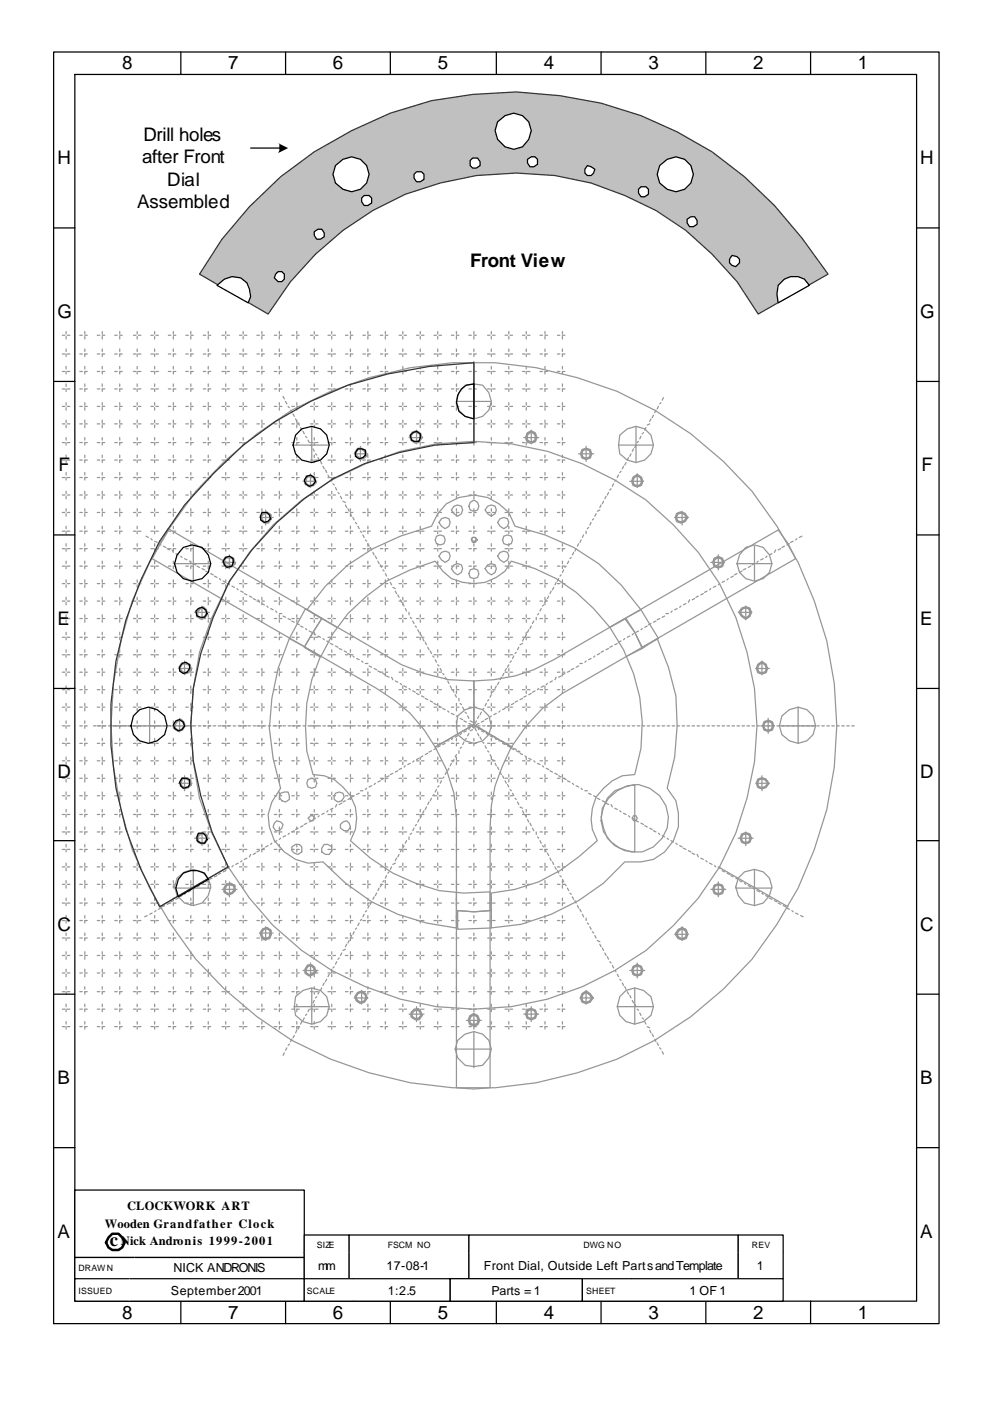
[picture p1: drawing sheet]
<svg xmlns="http://www.w3.org/2000/svg" width="210mm" height="297mm" viewBox="0 0 210 297" stroke-linecap="round" stroke-linejoin="round" font-family="sans-serif">
<defs><g id="words">
<g font-size="4">
<text x="25.9" y="14.7">8</text>
<text x="48.4" y="14.7">7</text>
<text x="70.6" y="14.7">6</text>
<text x="92.9" y="14.7">5</text>
<text x="115.4" y="14.7">4</text>
<text x="137.6" y="14.7">3</text>
<text x="159.8" y="14.7">2</text>
<text x="182" y="14.7">1</text>
<text x="30.4" y="29.8">Drill holes</text>
<text x="12.2" y="34.8">H</text>
<text x="30.2" y="34.6">after Front</text>
<text x="195.3" y="34.8">H</text>
<text x="35.5" y="39.3">Dial</text>
<text x="29.1" y="44.1">Assembled</text>
<text x="99.7" y="56.5">Front View</text>
<text x="12.2" y="67.4">G</text>
<text x="195.3" y="67.4">G</text>
<text x="12.4" y="99.9">F</text>
<text x="195.5" y="99.9">F</text>
<text x="12.2" y="132.5">E</text>
<text x="195.3" y="132.5">E</text>
<text x="12.2" y="165">D</text>
<text x="195.3" y="165">D</text>
<text x="12.2" y="197.3">C</text>
<text x="195.3" y="197.3">C</text>
<text x="12.2" y="229.8">B</text>
<text x="195.3" y="229.8">B</text>
<text x="12.2" y="262.4">A</text>
<text x="195.3" y="262.4">A</text>
<text x="23.3" y="264.2">c</text>
<text x="25.9" y="279.6">8</text>
<text x="48.4" y="279.6">7</text>
<text x="70.6" y="279.6">6</text>
<text x="92.9" y="279.6">5</text>
<text x="115.4" y="279.6">4</text>
<text x="137.6" y="279.6">3</text>
<text x="159.8" y="279.6">2</text>
<text x="182" y="279.6">1</text>
</g>
<g font-size="2.6">
<text x="27" y="256.6">CLOCKWORK ART</text>
<text x="22.2" y="260.3">Wooden Grandfather Clock</text>
<text x="25.7" y="264">Nick Andronis 1999-2001</text>
<text x="36.8" y="269.8">NICK ANDRONIS</text>
<text x="67.5" y="269.3">mm</text>
<text x="82" y="269.3">17-08-1</text>
<text x="102.7" y="269.3">Front Dial, Outside Left Parts and Template</text>
<text x="160.6" y="269.3">1</text>
<text x="36.2" y="274.5">September 2001</text>
<text x="82.3" y="274.5">1:2.5</text>
<text x="104.2" y="274.5">Parts = 1</text>
<text x="146.3" y="274.5">1 OF 1</text>
</g>
<g font-size="1.9">
<text x="16.7" y="269.5">DRAWN</text>
<text x="67.2" y="264.5">SIZE</text>
<text x="82.3" y="264.5">FSCM NO</text>
<text x="123.8" y="264.5">DWG NO</text>
<text x="159.5" y="264.5">REV</text>
<text x="16.7" y="274.3">ISSUED</text>
<text x="65.1" y="274.3">SCALE</text>
<text x="124.4" y="274.3">SHEET</text>
</g>
</g></defs>
<path d="M52.9 43.8l6.6-6.3a83.3 83.3 0 0 1 32-16.2l8.8-1.3 9.2-.5a78.2 78.2 0 0 1 41.6 12.7l6.9 5.3 6.3 6.1 5.8 6.8 5.6 7.7-14.8 8.5-4.5-6.9-5.3-5.8-5.6-5-6.3-4.3a60.5 60.5 0 0 0-77.6 15.1l-4.7 6.9-14.6-8.5 4.8-7.4z" fill-rule="evenodd" fill="#c0c0c0" stroke="#333" stroke-width=".26"/>
<g fill="none" stroke="#969696" stroke-width=".26">
<path d="M13.2 75.1h.6M13.2 71.1h.6M13.2 78.8h.6M14 70.3v.5M14 71.3v.6M14 74v.5M14 75.1v.5M14 77.7v.5M14 78.8v.5M14.3 75.1h.5M14.3 71.1h.5M14.3 78.8h.5"/>
<path d="M16.9 75.1h.6M16.9 71.1h.6M16.9 78.8h.6M18 70.3v.5M18 71.3v.6M18 74v.5M18 77.7v.5M18 71.1h.5M18.5 75.1h-.5v.5M18.5 78.8h-.5v.5M20.6 75.1h.6M20.6 71.1h.6"/>
<path d="M20.6 78.8h.6M21.7 70.3v.5M21.7 71.3v.6M21.7 74v.5M21.7 77.7v.5M21.7 71.1h.5M22.2 75.1h-.5v.5M22.2 78.8h-.5v.5M24.3 75.1h.6M24.3 71.1h.6M24.3 78.8h.6M25.4 70.3v.5"/>
<path d="M25.4 71.3v.6M25.4 74v.5M25.4 77.7v.5M25.4 71.1h.5M25.9 75.1h-.5v.5M25.9 78.8h-.5v.5M28.3 75.1h.5M28.3 71.1h.5M28.3 78.8h.5M29.1 70.3v.5M29.1 71.3v.6M29.1 74v.5"/>
<path d="M29.1 75.1v.5M29.1 77.7v.5M29.1 78.8v.5M29.4 75.1h.5M29.4 71.1h.5M29.4 78.8h.5M32 75.1h.5M32 71.1h.5M32 78.8h.5M32.8 70.3v.5M32.8 71.3v.6M32.8 74v.5"/>
<path d="M32.8 75.1v.5M32.8 77.7v.5M32.8 78.8v.5M33.1 75.1h.5M33.1 71.1h.5M33.1 78.8h.5M35.7 75.1h.5M35.7 71.1h.5M35.7 78.8h.5M36.8 70.3v.5M36.8 71.3v.6M36.8 74v.5"/>
<path d="M36.8 77.7v.5M36.8 71.1h.5M37.3 75.1h-.5v.5M37.3 78.8h-.5v.5M39.4 75.1h.6M39.4 71.1h.6M39.4 78.8h.6M40.5 70.3v.5M40.5 71.3v.6M40.5 74v.5M40.5 77.7v.5M40.5 71.1h.5"/>
<path d="M41 75.1h-.5v.5M41 78.8h-.5v.5M43.1 75.1h.6M43.1 71.1h.6M43.1 78.8h.6M44.2 70.3v.5M44.2 71.3v.6M44.2 74v.5M44.2 77.7v.5M44.2 71.1h.5M44.7 75.1h-.5v.5M44.7 78.8h-.5v.5"/>
<path d="M47.1 75.1h.5M47.1 71.1h.5M47.1 78.8h.5M47.9 70.3v.5M47.9 71.3v.6M47.9 74v.5M47.9 75.1v.5M47.9 77.7v.5M47.9 78.8v.5M48.2 75.1h.5M48.2 71.1h.5M48.2 78.8h.5"/>
<path d="M50.8 75.1h.5M50.8 71.1h.5M50.8 78.8h.5M51.6 70.3v.5M51.6 71.3v.6M51.6 74v.5M51.6 75.1v.5M51.6 77.7v.5M51.6 78.8v.5M51.9 75.1h.5M51.9 71.1h.5M51.9 78.8h.5"/>
<path d="M54.5 75.1h.5M54.5 71.1h.5M54.5 78.8h.5M55.6 70.3v.5M55.6 71.3v.6M55.6 74v.5M55.6 77.7v.5M55.6 71.1h.5M56.1 75.1h-.5v.5M56.1 78.8h-.5v.5M58.2 75.1h.5M58.2 71.1h.5"/>
<path d="M58.2 78.8h.5M59.3 70.3v.5M59.3 71.3v.6M59.3 74v.5M59.3 77.7v.5M59.3 71.1h.5M59.8 75.1h-.5v.5M59.8 78.8h-.5v.5M61.9 75.1h.5M61.9 71.1h.5M61.9 78.8h.5M63 70.3v.5"/>
<path d="M63 71.3v.6M63 74v.5M63 77.7v.5M63 71.1h.5M63.5 75.1h-.5v.5M63.5 78.8h-.5v.5M65.9 75.1h.5M65.9 71.1h.5M65.9 78.8h.5M66.7 70.3v.5M66.7 71.3v.6M66.7 74v.5"/>
<path d="M66.7 75.1v.5M66.7 77.7v.5M66.7 78.8v.5M66.9 75.1h.6M66.9 71.1h.6M66.9 78.8h.6M69.6 75.1h.5M69.6 71.1h.5M69.6 78.8h.5M70.4 70.3v.5M70.4 71.3v.6M70.4 74v.5"/>
<path d="M70.4 75.1v.5M70.4 77.7v.5M70.4 78.8v.5M70.6 75.1h.6M70.6 71.1h.6M70.6 78.8h.6M73.3 75.1h.5M73.3 71.1h.5M73.3 78.8h.5M74.3 70.3v.5M74.3 71.3v.6M74.3 74v.5"/>
<path d="M74.3 77.7v.5M74.3 71.1h.6M74.9 75.1h-.6v.5M74.9 78.8h-.6v.5M77 75.1h.5M77 71.1h.5M77 78.8h.5M78.1 70.3v.5M78.1 71.3v.6M78.1 74v.5M78.1 77.7v.5M78.1 71.1h.5"/>
<path d="M78.6 75.1h-.5v.5M78.6 78.8h-.5v.5M80.7 75.1h.5M80.7 71.1h.5M80.7 78.8h.5M81.8 70.3v.5M81.8 71.3v.6M81.8 74v.5M81.8 77.7v.5M81.8 71.1h.5M82.3 75.1h-.5v.5M82.3 78.8h-.5v.5"/>
<path d="M84.7 75.1h.5M84.7 71.1h.5M84.7 78.8h.5M85.5 70.3v.5M85.5 71.3v.6M85.5 74v.5M85.5 75.1v.5M85.5 77.7v.5M85.5 78.8v.5M85.7 75.1h.6M85.7 71.1h.6M85.7 78.8h.6"/>
<path d="M88.4 75.1h.5M88.4 71.1h.5M88.4 78.8h.5M89.2 70.3v.5M89.2 71.3v.6M89.2 74v.5M89.2 75.1v.5M89.2 77.7v.5M89.2 78.8v.5M89.4 75.1h.6M89.4 71.1h.6M89.4 78.8h.6"/>
<path d="M92.1 75.1h.5M92.1 71.1h.5M92.1 78.8h.5M92.9 70.3v.5M92.9 71.3v.6M92.9 74v.5M92.9 75.1v.5M92.9 77.7v.5M92.9 78.8v.5M93.1 75.1h.6M93.1 71.1h.6M93.1 78.8h.6"/>
<path d="M95.8 75.1h.5M95.8 71.1h.5M95.8 78.8h.5M96.8 70.3v.5M96.8 71.3v.6M96.8 74v.5M96.8 77.7v.5M96.8 71.1h.6M97.4 75.1h-.6v.5M97.4 78.8h-.6v.5M99.5 75.1h.5M99.5 71.1h.5"/>
<path d="M99.5 78.8h.5M100.5 70.3v.5M100.5 71.3v.6M100.5 74v.5M100.5 77.7v.5M100.5 71.1h.6M101.1 75.1h-.6v.5M101.1 78.8h-.6v.5M103.5 75.1h.5M103.5 71.1h.5M103.5 78.8h.5M104.2 70.3v.5"/>
<path d="M104.2 71.3v.6M104.2 74v.5M104.2 75.1v.5M104.2 77.7v.5M104.2 78.8v.5M104.5 75.1h.5M104.5 71.1h.5M104.5 78.8h.5M107.2 75.1h.5M107.2 71.1h.5M107.2 78.8h.5M107.9 70.3v.5"/>
<path d="M107.9 71.3v.6M107.9 74v.5M107.9 75.1v.5M107.9 77.7v.5M107.9 78.8v.5M108.2 75.1h.5M108.2 71.1h.5M108.2 78.8h.5M110.9 75.1h.5M110.9 71.1h.5M110.9 78.8h.5M111.7 70.3v.5"/>
<path d="M111.7 71.3v.6M111.7 74v.5M111.7 75.1v.5M111.7 77.7v.5M111.7 78.8v.5M111.9 75.1h.5M111.9 71.1h.5M111.9 78.8h.5M114.6 75.1h.5M114.6 71.1h.5M114.6 78.8h.5M115.6 70.3v.5"/>
<path d="M115.6 71.3v.6M115.6 74v.5M115.6 77.7v.5M115.6 71.1h.6M116.2 75.1h-.6v.5M116.2 78.8h-.6v.5M118.3 75.1h.5M118.3 71.1h.5M118.3 78.8h.5M119.3 70.3v.5M119.3 71.3v.6M119.3 74v.5"/>
<path d="M119.3 77.7v.5M119.3 71.1h.6M119.9 75.1h-.6v.5M119.9 78.8h-.6v.5M13.2 82.5h.6M13.2 89.9h.6M13.2 86.2h.6M13.2 97.5h.6M13.2 93.8h.6M14 81.4v.5M14 82.5v.5M14 85.4v.5"/>
<path d="M14 86.4v.6M14 89.1v.5M14 90.1v.6M14 92.8v.5M14 93.8v.6M14 96.5v.5M14 97.5v.6M14.3 82.5h.5M14.3 89.9h.5M14.3 86.2h.5M14.3 97.5h.5M14.3 93.8h.5"/>
<path d="M16.9 82.5h.6M16.9 89.9h.6M16.9 86.2h.6M16.9 97.5h.6M16.9 93.8h.6M18 81.4v.5M18 85.4v.5M18 86.4v.6M18 89.1v.5M18 90.1v.6M18 92.8v.5M18 96.5v.5"/>
<path d="M18 89.9h.5M18 86.2h.5M18.5 82.5h-.5v.5M18.5 93.8h-.5v.6M18.5 97.5h-.5v.6M20.6 82.5h.6M20.6 89.9h.6M20.6 86.2h.6M20.6 97.5h.6M20.6 93.8h.6M21.7 81.4v.5M21.7 85.4v.5"/>
<path d="M21.7 86.4v.6M21.7 89.1v.5M21.7 90.1v.6M21.7 92.8v.5M21.7 96.5v.5M21.7 89.9h.5M21.7 86.2h.5M22.2 82.5h-.5v.5M22.2 93.8h-.5v.6M22.2 97.5h-.5v.6M24.3 82.5h.6M24.3 89.9h.6"/>
<path d="M24.3 86.2h.6M24.3 97.5h.6M24.3 93.8h.6M25.4 81.4v.5M25.4 85.4v.5M25.4 86.4v.6M25.4 89.1v.5M25.4 90.1v.6M25.4 92.8v.5M25.4 96.5v.5M25.4 89.9h.5M25.4 86.2h.5"/>
<path d="M25.9 82.5h-.5v.5M25.9 93.8h-.5v.6M25.9 97.5h-.5v.6M28.3 82.5h.5M28.3 89.9h.5M28.3 86.2h.5M28.3 97.5h.5M28.3 93.8h.5M29.1 81.4v.5M29.1 82.5v.5M29.1 85.4v.5M29.1 86.4v.6"/>
<path d="M29.1 89.1v.5M29.1 90.1v.6M29.1 92.8v.5M29.1 93.8v.6M29.1 96.5v.5M29.1 97.5v.6M29.4 82.5h.5M29.4 89.9h.5M29.4 86.2h.5M29.4 97.5h.5M29.4 93.8h.5M32 82.5h.5"/>
<path d="M32 89.9h.5M32 86.2h.5M32 97.5h.5M32 93.8h.5M32.8 81.4v.5M32.8 82.5v.5M32.8 85.4v.5M32.8 86.4v.6M32.8 89.1v.5M32.8 90.1v.6M32.8 92.8v.5M32.8 93.8v.6"/>
<path d="M32.8 96.5v.5M32.8 97.5v.6M33.1 82.5h.5M33.1 89.9h.5M33.1 86.2h.5M33.1 97.5h.5M33.1 93.8h.5M35.7 82.5h.5M35.7 89.9h.5M35.7 86.2h.5M35.7 97.5h.5M35.7 93.8h.5"/>
<path d="M36.8 81.4v.5M36.8 85.4v.5M36.8 86.4v.6M36.8 89.1v.5M36.8 90.1v.6M36.8 92.8v.5M36.8 96.5v.5M36.8 89.9h.5M36.8 86.2h.5M37.3 82.5h-.5v.5M37.3 93.8h-.5v.6M37.3 97.5h-.5v.6"/>
<path d="M39.4 82.5h.6M39.4 89.9h.6M39.4 86.2h.6M39.4 97.5h.6M39.4 93.8h.6M40.5 81.4v.5M40.5 85.4v.5M40.5 86.4v.6M40.5 89.1v.5M40.5 90.1v.6M40.5 92.8v.5M40.5 96.5v.5"/>
<path d="M40.5 89.9h.5M40.5 86.2h.5M41 82.5h-.5v.5M41 93.8h-.5v.6M41 97.5h-.5v.6M43.1 82.5h.6M43.1 89.9h.6M43.1 86.2h.6M43.1 97.5h.6M43.1 93.8h.6M44.2 81.4v.5M44.2 85.4v.5"/>
<path d="M44.2 86.4v.6M44.2 89.1v.5M44.2 90.1v.6M44.2 92.8v.5M44.2 96.5v.5M44.2 89.9h.5M44.2 86.2h.5M44.7 82.5h-.5v.5M44.7 93.8h-.5v.6M44.7 97.5h-.5v.6M47.1 82.5h.5M47.1 89.9h.5"/>
<path d="M47.1 86.2h.5M47.1 97.5h.5M47.1 93.8h.5M47.9 81.4v.5M47.9 82.5v.5M47.9 85.4v.5M47.9 86.4v.6M47.9 89.1v.5M47.9 90.1v.6M47.9 92.8v.5M47.9 93.8v.6M47.9 96.5v.5"/>
<path d="M47.9 97.5v.6M48.2 82.5h.5M48.2 89.9h.5M48.2 86.2h.5M48.2 97.5h.5M48.2 93.8h.5M50.8 82.5h.5M50.8 89.9h.5M50.8 86.2h.5M50.8 97.5h.5M50.8 93.8h.5M51.6 81.4v.5"/>
<path d="M51.6 82.5v.5M51.6 85.4v.5M51.6 86.4v.6M51.6 89.1v.5M51.6 90.1v.6M51.6 92.8v.5M51.6 93.8v.6M51.6 96.5v.5M51.6 97.5v.6M51.9 82.5h.5M51.9 89.9h.5M51.9 86.2h.5"/>
<path d="M51.9 97.5h.5M51.9 93.8h.5M54.5 82.5h.5M54.5 89.9h.5M54.5 86.2h.5M54.5 97.5h.5M54.5 93.8h.5M55.6 81.4v.5M55.6 85.4v.5M55.6 86.4v.6M55.6 89.1v.5M55.6 90.1v.6"/>
<path d="M55.6 92.8v.5M55.6 96.5v.5M55.6 89.9h.5M55.6 86.2h.5M56.1 82.5h-.5v.5M56.1 93.8h-.5v.6M56.1 97.5h-.5v.6M58.2 82.5h.5M58.2 89.9h.5M58.2 86.2h.5M58.2 97.5h.5M58.2 93.8h.5"/>
<path d="M59.3 81.4v.5M59.3 85.4v.5M59.3 86.4v.6M59.3 89.1v.5M59.3 90.1v.6M59.3 92.8v.5M59.3 96.5v.5M59.3 89.9h.5M59.3 86.2h.5M59.8 82.5h-.5v.5M59.8 93.8h-.5v.6M59.8 97.5h-.5v.6"/>
<path d="M60.1 84l.2 .6M60.6 85.1l.3 .5M61.1 86.2l.3 .2M61.6 87l.3 .5M61.9 82.5h.5M61.9 89.9h.5M61.9 86.2h.5M61.9 97.5h.5M61.9 93.8h.5M62.2 87.8l.2 .5M62.4 94.4h7.4M62.7 88.8l.3 .5"/>
<path d="M63 81.4v.5M63 85.4v.5M63 86.4v.6M63 89.1v.5M63 90.1v.6M63 92.8v.5M63 96.5v.5M63 89.9h.5M63 86.2h.5M63.2 89.6l.3 .5M63.5 82.5h-.5v.5M63.5 93.8h-.5v.6"/>
<path d="M63.5 97.5h-.5v.6M63.8 90.7l.2 .5M64.3 91.5l.3 .5M64.8 92.5l.3 .3M65.4 93.3l.2 .5M65.9 82.5h.5M65.9 89.9h.5M65.9 86.2h.5M65.9 97.5h.5M65.9 93.8h.5M65.9 94.4l.2 .2M66.1 90.4v7.7"/>
<path d="M66.4 95.2l.3 .5M66.7 81.4v.5M66.7 82.5v.5M66.7 85.4v.5M66.7 86.4v.6M66.7 89.1v.5M66.7 90.1v.6M66.7 92.8v.5M66.7 93.8v.6M66.7 96.5v.5M66.7 97.5v.6M66.9 82.5h.6"/>
<path d="M66.9 89.9h.6M66.9 86.2h.6M66.9 97.5h.6M66.9 93.8h.6M66.9 96.2l.3 .3M67.5 97l.2 .5M68 97.8l.3 .5M68.5 98.9l.3 .5M69.1 99.7l.2 .5M69.6 82.5h.5M69.6 89.9h.5M69.6 86.2h.5"/>
<path d="M69.6 97.5h.5M69.6 93.8h.5M70.4 81.4v.5M70.4 82.5v.5M70.4 85.4v.5M70.4 86.4v.6M70.4 89.1v.5M70.4 90.1v.6M70.4 92.8v.5M70.4 93.8v.6M70.4 96.5v.5M70.4 97.5v.6"/>
<path d="M70.6 82.5h.6M70.6 89.9h.6M70.6 86.2h.6M70.6 97.5h.6M70.6 93.8h.6M73.3 82.5h.5M73.3 89.9h.5M73.3 86.2h.5M73.3 97.5h.5M73.3 93.8h.5M74.3 81.4v.5M74.3 85.4v.5"/>
<path d="M74.3 86.4v.6M74.3 89.1v.5M74.3 90.1v.6M74.3 92.8v.5M74.3 96.5v.5M74.3 89.9h.6M74.3 86.2h.6M74.9 82.5h-.6v.5M74.9 93.8h-.6v.6M74.9 97.5h-.6v.6M75.1 96.2h3M76.5 94.6v3.2"/>
<path d="M77 82.5h.5M77 89.9h.5M77 86.2h.5M77 97.5h.5M77 93.8h.5M78.1 81.4v.5M78.1 85.4v.5M78.1 86.4v.6M78.1 89.1v.5M78.1 90.1v.6M78.1 92.8v.5M78.1 96.5v.5"/>
<path d="M78.1 89.9h.5M78.1 86.2h.5M78.6 82.5h-.5v.5M78.6 93.8h-.5v.6M78.6 97.5h-.5v.6M80.7 82.5h.5M80.7 89.9h.5M80.7 86.2h.5M80.7 97.5h.5M80.7 93.8h.5M81.8 81.4v.5M81.8 85.4v.5"/>
<path d="M81.8 86.4v.6M81.8 89.1v.5M81.8 90.1v.6M81.8 92.8v.5M81.8 96.5v.5M81.8 89.9h.5M81.8 86.2h.5M82.3 82.5h-.5v.5M82.3 93.8h-.5v.6M82.3 97.5h-.5v.6M84.7 82.5h.5M84.7 89.9h.5"/>
<path d="M84.7 86.2h.5M84.7 97.5h.5M84.7 93.8h.5M85.5 81.4v.5M85.5 82.5v.5M85.5 85.4v.5M85.5 86.4v.6M85.5 89.1v.5M85.5 90.1v.6M85.5 92.8v.5M85.5 93.8v.6M85.5 96.5v.5"/>
<path d="M85.5 97.5v.6M85.7 82.5h.6M85.7 89.9h.6M85.7 86.2h.6M85.7 97.5h.6M85.7 93.8h.6M86.8 92.8h2.9M88.4 82.5h.5M88.4 89.9h.5M88.4 86.2h.5M88.4 97.5h.5M88.4 93.8h.5"/>
<path d="M88.4 91.2v2.9M89.2 81.4v.5M89.2 82.5v.5M89.2 85.4v.5M89.2 86.4v.6M89.2 89.1v.5M89.2 90.1v.6M89.2 92.8v.5M89.2 93.8v.6M89.2 96.5v.5M89.2 97.5v.6M89.4 82.5h.6"/>
<path d="M89.4 89.9h.6M89.4 86.2h.6M89.4 97.5h.6M89.4 93.8h.6M92.1 82.5h.5M92.1 89.9h.5M92.1 86.2h.5M92.1 97.5h.5M92.1 93.8h.5M92.9 81.4v.5M92.9 82.5v.5M92.9 85.4v.5"/>
<path d="M92.9 86.4v.6M92.9 89.1v.5M92.9 90.1v.6M92.9 92.8v.5M92.9 93.8v.6M92.9 96.5v.5M92.9 97.5v.6M93.1 82.5h.6M93.1 89.9h.6M93.1 86.2h.6M93.1 97.5h.6M93.1 93.8h.6"/>
<path d="M95.8 82.5h.5M95.8 89.9h.5M95.8 86.2h.5M95.8 97.5h.5M95.8 93.8h.5M96.8 81.4v.5M96.8 85.4v.5M96.8 86.4v.6M96.8 89.1v.5M96.8 90.1v.6M96.8 92.8v.5M96.8 96.5v.5"/>
<path d="M96.8 89.9h.6M96.8 86.2h.6M96.8 85.1h7.4M97.4 82.5h-.6v.5M97.4 93.8h-.6v.6M97.4 97.5h-.6v.6M99.5 82.5h.5M99.5 89.9h.5M99.5 86.2h.5M99.5 97.5h.5M99.5 93.8h.5M100.5 81.4v7.4"/>
<path d="M100.5 89.1v.5M100.5 90.1v.6M100.5 92.8v.5M100.5 96.5v.5M100.5 82.5h.6M100.5 89.9h.6M100.5 86.2h.6M101.1 93.8h-.6v.6M101.1 97.5h-.6v.6M103.5 82.5h.5M103.5 89.9h.5M103.5 86.2h.5"/>
<path d="M103.5 97.5h.5M103.5 93.8h.5M104.2 81.4v.5M104.2 82.5v.5M104.2 85.4v.5M104.2 86.4v.6M104.2 89.1v.5M104.2 90.1v.6M104.2 92.8v.5M104.2 93.8v.6M104.2 96.5v.5M104.2 97.5v.6"/>
<path d="M104.5 82.5h.5M104.5 89.9h.5M104.5 86.2h.5M104.5 97.5h.5M104.5 93.8h.5M107.2 82.5h.5M107.2 89.9h.5M107.2 86.2h.5M107.2 97.5h.5M107.2 93.8h.5M107.9 81.4v.5M107.9 82.5v.5"/>
<path d="M107.9 85.4v.5M107.9 86.4v.6M107.9 89.1v.5M107.9 90.1v.6M107.9 92.8v.5M107.9 93.8v.6M107.9 96.5v.5M107.9 97.5v.6M108.2 82.5h.5M108.2 89.9h.5M108.2 86.2h.5M108.2 97.5h.5"/>
<path d="M108.2 93.8h.5M110.9 82.5h.5M110.9 89.9h.5M110.9 86.2h.5M110.9 97.5h.5M110.9 93.8h.5M111.1 92.8h3.2M111.7 81.4v.5M111.7 82.5v.5M111.7 85.4v.5M111.7 86.4v.6M111.7 89.1v.5"/>
<path d="M111.7 90.1v.6M111.7 92.8v.5M111.7 93.8v.6M111.7 96.5v.5M111.7 97.5v.6M111.9 82.5h.5M111.9 89.9h.5M111.9 86.2h.5M111.9 97.5h.5M111.9 93.8h.5M112.7 91.2v2.9M114.6 82.5h.5"/>
<path d="M114.6 89.9h.5M114.6 86.2h.5M114.6 97.5h.5M114.6 93.8h.5M115.6 81.4v.5M115.6 85.4v.5M115.6 86.4v.6M115.6 89.1v.5M115.6 90.1v.6M115.6 92.8v.5M115.6 96.5v.5M115.6 89.9h.6"/>
<path d="M115.6 86.2h.6M116.2 82.5h-.6v.5M116.2 93.8h-.6v.6M116.2 97.5h-.6v.6M118.3 82.5h.5M118.3 89.9h.5M118.3 86.2h.5M118.3 97.5h.5M118.3 93.8h.5M119.3 81.4v.5M119.3 85.4v.5M119.3 86.4v.6"/>
<path d="M119.3 89.1v.5M119.3 90.1v.6M119.3 92.8v.5M119.3 96.5v.5M119.3 89.9h.6M119.3 86.2h.6M119.9 82.5h-.6v.5M119.9 93.8h-.6v.6M119.9 97.5h-.6v.6M122.8 96.2h3.1M124.4 94.6v3.2M131.2 94.4h7.4"/>
<path d="M131.8 99.9l-.3 .3M132.3 98.9l-.3 .5M132.8 98.1l-.2 .5M133.3 97l-.2 .5M133.9 96.2l-.3 .5M134.4 95.2l-.3 .5M134.9 90.4v7.7M134.9 94.4l-.2 .5M135.5 93.6l-.3 .2M136 92.5l-.3 .5M136.5 91.7l-.2 .3M137.1 90.7l-.3 .5"/>
<path d="M137.8 89.9l-.5 .2M138.1 88.8l-.3 .5M138.6 88l-.2 .5M139.2 87l-.3 .5M139.7 86.2l-.3 .5M140.2 85.4l-.2 .2M140.8 84.3l-.3 .5M13.2 105h.6M13.2 101.2h.6M13.2 112.6h.6M13.2 108.7h.6M13.2 116.3h.6"/>
<path d="M14 100.2v.5M14 101.2v.6M14 104.2v.5M14 105.2v.5M14 107.9v.5M14 108.9v.5M14 111.6v.5M14 112.6v.6M14 115.3v.5M14 116.3v.6M14 119v.5M14.3 105h.5"/>
<path d="M14.3 101.2h.5M14.3 112.6h.5M14.3 108.7h.5M14.3 116.3h.5M16.9 105h.6M16.9 101.2h.6M16.9 112.6h.6M16.9 108.7h.6M16.9 116.3h.6M18 100.2v.5M18 104.2v.5M18 105.2v.5"/>
<path d="M18 107.9v.5M18 108.9v.5M18 111.6v.5M18 115.3v.5M18 119v.5M18 105h.5M18 108.7h.5M18.5 101.2h-.5v.6M18.5 112.6h-.5v.6M18.5 116.3h-.5v.6M20.6 105h.6M20.6 101.2h.6"/>
<path d="M20.6 112.6h.6M20.6 108.7h.6M20.6 116.3h.6M21.7 100.2v.5M21.7 104.2v.5M21.7 105.2v.5M21.7 107.9v.5M21.7 108.9v.5M21.7 111.6v.5M21.7 115.3v.5M21.7 119v.5M21.7 105h.5"/>
<path d="M21.7 108.7h.5M22.2 101.2h-.5v.6M22.2 112.6h-.5v.6M22.2 116.3h-.5v.6M24.3 105h.6M24.3 101.2h.6M24.3 112.6h.6M24.3 108.7h.6M24.3 116.3h.6M25.4 100.2v.5M25.4 104.2v.5M25.4 105.2v.5"/>
<path d="M25.4 107.9v.5M25.4 108.9v.5M25.4 111.6v.5M25.4 115.3v.5M25.4 119v.5M25.4 105h.5M25.4 108.7h.5M25.9 101.2h-.5v.6M25.9 112.6h-.5v.6M25.9 116.3h-.5v.6M28.3 105h.5M28.3 101.2h.5"/>
<path d="M28.3 112.6h.5M28.3 108.7h.5M28.3 116.3h.5M29.1 100.2v.5M29.1 101.2v.6M29.1 104.2v.5M29.1 105.2v.5M29.1 107.9v.5M29.1 108.9v.5M29.1 111.6v.5M29.1 112.6v.6M29.1 115.3v.5"/>
<path d="M29.1 116.3v.6M29.1 119v.5M29.4 105h.5M29.4 101.2h.5M29.4 112.6h.5M29.4 108.7h.5M29.4 116.3h.5M31 113.7l.5 .2M32 105h.5M32 101.2h.5M32 112.6h.5M32 108.7h.5"/>
<path d="M32 116.3h.5M32 114.2l.3 .3M32.8 100.2v.5M32.8 101.2v.6M32.8 104.2v.5M32.8 105.2v.5M32.8 107.9v.5M32.8 108.9v.5M32.8 111.6v.5M32.8 112.6v.6M32.8 115.3v.5M32.8 116.3v.6"/>
<path d="M32.8 119v.5M32.8 114.7l.5 .3M33.1 105h.5M33.1 101.2h.5M33.1 112.6h.5M33.1 108.7h.5M33.1 116.3h.5M33.6 115.3l.5 .2M34.7 115.8l.5 .3M35.5 116.3l.5 .3M35.7 105h.5M35.7 101.2h.5"/>
<path d="M35.7 112.6h.5M35.7 108.7h.5M35.7 116.3h.5M36.5 116.6l.3 .5M36.8 100.2v.5M36.8 104.2v.5M36.8 105.2v.5M36.8 107.9v.5M36.8 108.9v.5M36.8 111.6v.5M36.8 115.3v.5M36.8 119v.5"/>
<path d="M36.8 105h.5M36.8 108.7h.5M37.3 101.2h-.5v.6M37.3 112.6h-.5v.6M37.3 116.3h-.5v.6M37.3 119.5h7.4M37.3 117.4l.5 .3M38.4 117.9l.2 .3M39.2 118.4l.5 .3M39.4 105h.6M39.4 101.2h.6M39.4 112.6h.6"/>
<path d="M39.4 108.7h.6M39.4 116.3h.6M40.2 119l.3 .2M40.5 100.2v.5M40.5 104.2v.5M40.5 105.2v.5M40.5 107.9v.5M40.5 108.9v.5M40.5 111.6v.5M40.5 115.3v.5M40.5 119v.5M40.5 105h.5"/>
<path d="M40.5 108.7h.5M41 101.2h-.5v.6M41 112.6h-.5v.6M41 116.3h-.5v.6M41 115.8v7.4M41 119.5l.5 .3M43.1 105h.6M43.1 101.2h.6M43.1 112.6h.6M43.1 108.7h.6M43.1 116.3h.6M44.2 100.2v.5"/>
<path d="M44.2 104.2v.5M44.2 105.2v.5M44.2 107.9v.5M44.2 108.9v.5M44.2 111.6v.5M44.2 115.3v.5M44.2 119v.5M44.2 105h.5M44.2 108.7h.5M44.7 101.2h-.5v.6M44.7 112.6h-.5v.6M44.7 116.3h-.5v.6"/>
<path d="M47.1 105h.5M47.1 101.2h.5M47.1 112.6h.5M47.1 108.7h.5M47.1 116.3h.5M47.1 119.2h2.9M47.9 100.2v.5M47.9 101.2v.6M47.9 104.2v.5M47.9 105.2v.5M47.9 107.9v.5M47.9 108.9v.5"/>
<path d="M47.9 111.6v.5M47.9 112.6v.6M47.9 115.3v.5M47.9 116.3v.6M47.9 119v.5M48.2 105h.5M48.2 101.2h.5M48.2 112.6h.5M48.2 108.7h.5M48.2 116.3h.5M48.7 117.7v2.9M50.8 105h.5"/>
<path d="M50.8 101.2h.5M50.8 112.6h.5M50.8 108.7h.5M50.8 116.3h.5M51.6 100.2v.5M51.6 101.2v.6M51.6 104.2v.5M51.6 105.2v.5M51.6 107.9v.5M51.6 108.9v.5M51.6 111.6v.5M51.6 112.6v.6"/>
<path d="M51.6 115.3v.5M51.6 116.3v.6M51.6 119v.5M51.9 105h.5M51.9 101.2h.5M51.9 112.6h.5M51.9 108.7h.5M51.9 116.3h.5M54.5 105h.5M54.5 101.2h.5M54.5 112.6h.5M54.5 108.7h.5"/>
<path d="M54.5 116.3h.5M55 109.7h2.9M55.6 100.2v.5M55.6 104.2v.5M55.6 105.2v.5M55.6 107.9v.5M55.6 108.9v.5M55.6 111.6v.5M55.6 115.3v.5M55.6 119v.5M55.6 105h.5M55.6 108.7h.5"/>
<path d="M56.1 101.2h-.5v.6M56.1 112.6h-.5v.6M56.1 116.3h-.5v.6M56.4 108.1v3.2M58.2 105h.5M58.2 101.2h.5M58.2 112.6h.5M58.2 108.7h.5M58.2 116.3h.5M59.3 100.2v.5M59.3 104.2v.5M59.3 105.2v.5"/>
<path d="M59.3 107.9v.5M59.3 108.9v.5M59.3 111.6v.5M59.3 115.3v.5M59.3 119v.5M59.3 105h.5M59.3 108.7h.5M59.8 101.2h-.5v.6M59.8 112.6h-.5v.6M59.8 116.3h-.5v.6M61.9 105h.5M61.9 101.2h.5"/>
<path d="M61.9 112.6h.5M61.9 108.7h.5M61.9 116.3h.5M63 100.2v.5M63 104.2v.5M63 105.2v.5M63 107.9v.5M63 108.9v.5M63 111.6v.5M63 115.3v.5M63 119v.5M63 105h.5"/>
<path d="M63 108.7h.5M63.5 101.2h-.5v.6M63.5 112.6h-.5v.6M63.5 116.3h-.5v.6M64.3 102h2.9M65.9 105h.5M65.9 101.2h.5M65.9 112.6h.5M65.9 108.7h.5M65.9 116.3h.5M65.9 100.5v2.9M66.7 100.2v.5"/>
<path d="M66.7 101.2v.6M66.7 104.2v.5M66.7 105.2v.5M66.7 107.9v.5M66.7 108.9v.5M66.7 111.6v.5M66.7 112.6v.6M66.7 115.3v.5M66.7 116.3v.6M66.7 119v.5M66.9 105h.6M66.9 101.2h.6"/>
<path d="M66.9 112.6h.6M66.9 108.7h.6M66.9 116.3h.6M69.6 105h.5M69.6 101.2h.5M69.6 112.6h.5M69.6 108.7h.5M69.6 116.3h.5M69.6 100.7l.2 .5M70.4 100.2v.5M70.4 101.2v.8M70.4 104.2v.5"/>
<path d="M70.4 105.2v.5M70.4 107.9v.5M70.4 108.9v.5M70.4 111.6v.5M70.4 112.6v.6M70.4 115.3v.5M70.4 116.3v.6M70.4 119v.5M70.6 105h.6M70.6 101.2h.6M70.6 112.6h.6M70.6 108.7h.6"/>
<path d="M70.6 116.3h.6M70.6 102.6l.3 .2M71.2 103.4l.2 .5M71.7 104.4l.3 .3M72.2 105.2l.3 .5M72.8 106.3l.5 .2M73.3 105h.5M73.3 101.2h.5M73.3 112.6h.5M73.3 108.7h.5M73.3 116.3h.5M73.3 107.1l.3 .5"/>
<path d="M73.8 107.9l.3 .5M74.3 100.2v.5M74.3 104.2v.5M74.3 105.2v.5M74.3 107.9v.5M74.3 109.4v-.5l.3 .5M74.3 111.6v.5M74.3 115.3v.5M74.3 119v.5M74.3 105h.6M74.3 108.7h.6M74.9 101.2h-.6v.6"/>
<path d="M74.9 112.6h-.6v.6M74.9 116.3h-.6v.6M74.9 109.7l.2 .5M75.4 110.8l.3 .2M75.9 111.6l.3 .5M76.5 112.6l.2 .3M77 105h.5M77 101.2h.5M77 112.6h.5M77 108.7h.5M77 116.3h.5M77 113.4l.3 .5"/>
<path d="M77.5 114.5l.3 .2M78.1 100.2v.5M78.1 104.2v.5M78.1 105.2v.5M78.1 107.9v.5M78.1 108.9v.5M78.1 111.6v.5M78.1 115.8v-.5l.2 .5M78.1 119v.5M78.1 105h.5M78.1 108.7h.5M78.6 101.2h-.5v.6"/>
<path d="M78.6 112.6h-.5v.6M78.6 116.3h-.5v.6M78.6 116.1l.2 .5M79.1 117.1l.3 .6M79.6 117.9l.3 .5M80.2 119l.2 .5M80.7 105h.5M80.7 101.2h.5M80.7 112.6h.5M80.7 108.7h.5M80.7 116.3h.5M80.7 119.8l.3 .5"/>
<path d="M81.8 100.2v.5M81.8 104.2v.5M81.8 105.2v.5M81.8 107.9v.5M81.8 108.9v.5M81.8 111.6v.5M81.8 115.3v.5M81.8 119v.5M81.8 105h.5M81.8 108.7h.5M82.3 101.2h-.5v.6M82.3 112.6h-.5v.6"/>
<path d="M82.3 116.3h-.5v.6M84.7 105h.5M84.7 101.2h.5M84.7 112.6h.5M84.7 108.7h.5M84.7 116.3h.5M85.5 100.2v.5M85.5 101.2v.6M85.5 104.2v.5M85.5 105.2v.5M85.5 107.9v.5M85.5 108.9v.5"/>
<path d="M85.5 111.6v.5M85.5 112.6v.6M85.5 115.3v.5M85.5 116.3v.6M85.5 119v.5M85.7 105h.6M85.7 101.2h.6M85.7 112.6h.6M85.7 108.7h.6M85.7 116.3h.6M88.4 105h.5M88.4 101.2h.5"/>
<path d="M88.4 112.6h.5M88.4 108.7h.5M88.4 116.3h.5M89.2 100.2v.5M89.2 101.2v.6M89.2 104.2v.5M89.2 105.2v.5M89.2 107.9v.5M89.2 108.9v.5M89.2 111.6v.5M89.2 112.6v.6M89.2 115.3v.5"/>
<path d="M89.2 116.3v.6M89.2 119v.5M89.4 105h.6M89.4 101.2h.6M89.4 112.6h.6M89.4 108.7h.6M89.4 116.3h.6M92.1 105h.5M92.1 101.2h.5M92.1 112.6h.5M92.1 108.7h.5M92.1 116.3h.5"/>
<path d="M92.9 100.2v.5M92.9 101.2v.6M92.9 104.2v.5M92.9 105.2v.5M92.9 107.9v.5M92.9 108.9v.5M92.9 111.6v.5M92.9 112.6v.6M92.9 115.3v.5M92.9 116.3v.6M92.9 119v.5M93.1 105h.6"/>
<path d="M93.1 101.2h.6M93.1 112.6h.6M93.1 108.7h.6M93.1 116.3h.6M95.8 105h.5M95.8 101.2h.5M95.8 112.6h.5M95.8 108.7h.5M95.8 116.3h.5M96.8 100.2v.5M96.8 104.2v.5M96.8 105.2v.5"/>
<path d="M96.8 107.9v.5M96.8 108.9v.5M96.8 111.6v.5M96.8 115.3v.5M96.8 119v.5M96.8 105h.6M96.8 108.7h.6M97.4 101.2h-.6v.6M97.4 112.6h-.6v.6M97.4 116.3h-.6v.6M99.5 105h.5M99.5 101.2h.5"/>
<path d="M99.5 112.6h.5M99.5 108.7h.5M99.5 116.3h.5M100.5 100.2v.5M100.5 104.2v.5M100.5 105.2v.5M100.5 107.9v.5M100.5 108.9v.5M100.5 111.6v.5M100.5 115.3v.5M100.5 119v.5M100.5 105h.6"/>
<path d="M100.5 108.7h.6M101.1 101.2h-.6v.6M101.1 112.6h-.6v.6M101.1 116.3h-.6v.6M103.5 105h.5M103.5 101.2h.5M103.5 112.6h.5M103.5 108.7h.5M103.5 116.3h.5M104.2 100.2v.5M104.2 101.2v.6M104.2 104.2v.5"/>
<path d="M104.2 105.2v.5M104.2 107.9v.5M104.2 108.9v.5M104.2 111.6v.5M104.2 112.6v.6M104.2 115.3v.5M104.2 116.3v.6M104.2 119v.5M104.5 105h.5M104.5 101.2h.5M104.5 112.6h.5M104.5 108.7h.5"/>
<path d="M104.5 116.3h.5M107.2 105h.5M107.2 101.2h.5M107.2 112.6h.5M107.2 108.7h.5M107.2 116.3h.5M107.9 100.2v.5M107.9 101.2v.6M107.9 104.2v.5M107.9 105.2v.5M107.9 107.9v.5M107.9 108.9v.5"/>
<path d="M107.9 111.6v.5M107.9 112.6v.6M107.9 115.3v.5M107.9 116.3v.6M107.9 119v.5M108.2 105h.5M108.2 101.2h.5M108.2 112.6h.5M108.2 108.7h.5M108.2 116.3h.5M110.9 105h.5M110.9 101.2h.5"/>
<path d="M110.9 112.6h.5M110.9 108.7h.5M110.9 116.3h.5M111.7 100.2v.5M111.7 101.2v.6M111.7 104.2v.5M111.7 105.2v.5M111.7 107.9v.5M111.7 108.9v.5M111.7 111.6v.5M111.7 112.6v.6M111.7 115.3v.5"/>
<path d="M111.7 116.3v.6M111.7 119v.5M111.9 105h.5M111.9 101.2h.5M111.9 112.6h.5M111.9 108.7h.5M111.9 116.3h.5M114.6 105h.5M114.6 101.2h.5M114.6 112.6h.5M114.6 108.7h.5M114.6 116.3h.5"/>
<path d="M115.6 100.2v.5M115.6 104.2v.5M115.6 105.2v.5M115.6 107.9v.5M115.6 108.9v.5M115.6 111.6v.5M115.6 115.3v.5M115.6 119v.5M115.6 105h.6M115.6 108.7h.6M116.2 101.2h-.6v.6M116.2 112.6h-.6v.6"/>
<path d="M116.2 116.3h-.6v.6M118.3 105h.5M118.3 101.2h.5M118.3 112.6h.5M118.3 108.7h.5M118.3 116.3h.5M119.3 100.2v.5M119.3 104.2v.5M119.3 105.2v.5M119.3 107.9v.5M119.3 108.9v.5M119.3 111.6v.5"/>
<path d="M119.3 115.3v.5M119.3 119v.5M119.3 105h.6M119.3 108.7h.6M119.9 101.2h-.6v.6M119.9 112.6h-.6v.6M119.9 116.3h-.6v.6M120.6 119l-.2 .5M121.2 118.2l-.3 .2M121.7 117.1l-.3 .6M122.2 116.3l-.2 .6M122.8 115.3l-.3 .5"/>
<path d="M123.3 114.5l-.3 .5M123.8 113.4l-.2 .5M124.4 112.6v.6M124.9 111.8l-.3 .3M125.4 110.8l-.3 .5M125.9 110l-.2 .2M126.5 108.9l-.3 .5M127.3 108.1l-.6 .3M127.5 107.1l-.2 .5M128.1 106.3l-.3 .5M128.6 105.2l-.3 .5M129.1 104.4l-.2 .6"/>
<path d="M129.6 103.6l-.2 .3M130.2 102.6l-.3 .5M130.7 101.8l-.3 .2M131.2 100.7l-.2 .5M133.6 102h2.9M135.2 100.5v2.9M143.1 109.7h2.9M144.7 108.4v2.9M150.8 119.2h2.9M152.4 117.7v3.1M156.4 119.5h7.4M160.1 115.8v7.4"/>
<path d="M160.1 119.5l-.6 .3M160.9 119l-.3 .2M161.9 118.4l-.5 .3M162.7 117.9l-.2 .3M163.8 117.4l-.6 .3M164.6 116.6l-.3 .5M165.6 116.3l-.5 .3M166.4 115.8l-.5 .3M167.5 115.3l-.5 .2M168.3 114.7l-.6 .3M169.1 114.2l-.3 .3M170.1 113.7l-.5 .2"/>
<path d="M13.2 120h.6M13.2 127.4h.6M13.2 123.7h.6M13.2 135.1h.6M13.2 131.1h.6M13.2 138.8h.6M14 120v.6M14 122.9v.6M14 124v.5M14 126.6v.6M14 127.7v.5M14 130.4v.5"/>
<path d="M14 131.4v.5M14 134.1v.5M14 135.1v.5M14 137.8v.5M14 138.8v.5M14.3 120h.5M14.3 127.4h.5M14.3 123.7h.5M14.3 135.1h.5M14.3 131.1h.5M14.3 138.8h.5M16.9 120h.6"/>
<path d="M16.9 127.4h.6M16.9 123.7h.6M16.9 135.1h.6M16.9 131.1h.6M16.9 138.8h.6M18 122.9v.6M18 124v.5M18 126.6v.6M18 127.7v.5M18 130.4v.5M18 131.4v.5M18 134.1v.5"/>
<path d="M18 137.8v.5M18 127.4h.5M18 123.7h.5M18 131.1h.5M18.5 120h-.5v.6M18.5 135.1h-.5v.5M18.5 138.8h-.5v.5M20.6 120h.6M20.6 127.4h.6M20.6 123.7h.6M20.6 135.1h.6M20.6 131.1h.6"/>
<path d="M20.6 138.8h.6M21.7 122.9v.6M21.7 124v.5M21.7 126.6v.6M21.7 127.7v.5M21.7 130.4v.5M21.7 131.4v.5M21.7 134.1v.5M21.7 137.8v.5M21.7 127.4h.5M21.7 123.7h.5M21.7 131.1h.5"/>
<path d="M22.2 120h-.5v.6M22.2 135.1h-.5v.5M22.2 138.8h-.5v.5M24.3 120h.6M24.3 127.4h.6M24.3 123.7h.6M24.3 135.1h.6M24.3 131.1h.6M24.3 138.8h.6M25.4 122.9v.6M25.4 124v.5M25.4 126.6v.6"/>
<path d="M25.4 127.7v.5M25.4 130.4v.5M25.4 131.4v.5M25.4 134.1v.5M25.4 137.8v.5M25.4 127.4h.5M25.4 123.7h.5M25.4 131.1h.5M25.9 120h-.5v.6M25.9 135.1h-.5v.5M25.9 138.8h-.5v.5M28.3 120h.5"/>
<path d="M28.3 127.4h.5M28.3 123.7h.5M28.3 135.1h.5M28.3 131.1h.5M28.3 138.8h.5M29.1 120v.6M29.1 122.9v.6M29.1 124v.5M29.1 126.6v.6M29.1 127.7v.5M29.1 130.4v.5M29.1 131.4v.5"/>
<path d="M29.1 134.1v.5M29.1 135.1v.5M29.1 137.8v.5M29.1 138.8v.5M29.4 120h.5M29.4 127.4h.5M29.4 123.7h.5M29.4 135.1h.5M29.4 131.1h.5M29.4 138.8h.5M32 120h.5M32 127.4h.5"/>
<path d="M32 123.7h.5M32 135.1h.5M32 131.1h.5M32 138.8h.5M32.8 120v.6M32.8 122.9v.6M32.8 124v.5M32.8 126.6v.6M32.8 127.7v.5M32.8 130.4v.5M32.8 131.4v.5M32.8 134.1v.5"/>
<path d="M32.8 135.1v.5M32.8 137.8v.5M32.8 138.8v.5M33.1 120h.5M33.1 127.4h.5M33.1 123.7h.5M33.1 135.1h.5M33.1 131.1h.5M33.1 138.8h.5M35.7 120h.5M35.7 127.4h.5M35.7 123.7h.5"/>
<path d="M35.7 135.1h.5M35.7 131.1h.5M35.7 138.8h.5M36.8 122.9v.6M36.8 124v.5M36.8 126.6v.6M36.8 127.7v.5M36.8 130.4v.5M36.8 131.4v.5M36.8 134.1v.5M36.8 137.8v.5M36.8 127.4h.5"/>
<path d="M36.8 123.7h.5M36.8 131.1h.5M37.3 120h-.5v.6M37.3 135.1h-.5v.5M37.3 138.8h-.5v.5M39.4 120h.6M39.4 127.4h.6M39.4 123.7h.6M39.4 135.1h.6M39.4 131.1h.6M39.4 138.8h.6M40.5 122.9v.6"/>
<path d="M40.5 124v.5M40.5 126.6v.6M40.5 127.7v.5M40.5 130.4v.5M40.5 131.4v.5M40.5 134.1v.5M40.5 137.8v.5M40.5 127.4h.5M40.5 123.7h.5M40.5 131.1h.5M41 120h-.5v.6M41 135.1h-.5v.5"/>
<path d="M41 138.8h-.5v.5M41.3 129.8h3.1M41.8 120l.5 .3M42.9 128.5v2.9M42.9 120.6l.5 .2M43.1 120h.6M43.1 127.4h.6M43.1 123.7h.6M43.1 135.1h.6M43.1 131.1h.6M43.1 138.8h.6M43.7 121.1l.5 .3"/>
<path d="M44.2 122.9v.6M44.2 124v.5M44.2 126.6v.6M44.2 127.7v.5M44.2 130.4v.5M44.2 131.4v.5M44.2 134.1v.5M44.2 137.8v.5M44.2 127.4h.5M44.2 123.7h.5M44.2 131.1h.5M44.7 120h-.5v.6"/>
<path d="M44.7 135.1h-.5v.5M44.7 138.8h-.5v.5M44.7 121.6l.5 .3M45.5 122.1l.5 .3M46.6 122.7l.2 .2M47.1 120h.5M47.1 127.4h.5M47.1 123.7h.5M47.1 135.1h.5M47.1 131.1h.5M47.1 138.8h.5M47.9 120v.6"/>
<path d="M47.9 122.9v.6l-.5-.3M47.9 124v.5M47.9 126.6v.6M47.9 127.7v.5M47.9 130.4v.5M47.9 131.4v.5M47.9 134.1v.5M47.9 135.1v.5M47.9 137.8v.5M47.9 138.8v.5M48.2 120h.5M48.2 127.4h.5"/>
<path d="M48.2 123.7h.5M48.2 135.1h.5M48.2 131.1h.5M48.2 138.8h.5M48.4 123.7l.3 .3M49.2 124.3l.5 .2M50.3 124.8l.2 .3M50.8 120h.5M50.8 127.4h.5M50.8 123.7h.5M50.8 135.1h.5M50.8 131.1h.5"/>
<path d="M50.8 138.8h.5M51.1 125.3l.5 .3M51.6 120v.6M51.6 122.9v.6M51.6 124v.5M51.6 126.6v.6M51.6 127.7v.5M51.6 130.4v.5M51.6 131.4v.5M51.6 134.1v.5M51.6 135.1v.5M51.6 137.8v.5"/>
<path d="M51.6 138.8v.5M51.9 120h.5M51.9 127.4h.5M51.9 123.7h.5M51.9 135.1h.5M51.9 131.1h.5M51.9 138.8h.5M51.9 125.9l.5 .2M52.9 126.4l.5 .2M53.7 126.9l.5 .3M54.5 120h.5M54.5 127.4h.5"/>
<path d="M54.5 123.7h.5M54.5 135.1h.5M54.5 131.1h.5M54.5 138.8h.5M54.8 127.2l.2 .5M55.6 122.9v.6M55.6 124v.5M55.6 126.6v.6M55.6 127.7v.5M55.6 130.4v.5M55.6 131.4v.5M55.6 134.1v.5"/>
<path d="M55.6 137.8v.5M55.6 127.4h.5M55.6 123.7h.5M55.6 131.1h.5M55.6 128l.5 .2M56.1 120h-.5v.6M56.1 135.1h-.5v.5M56.1 138.8h-.5v.5M56.6 128.5l.3 .3M57.4 129l.5 .3M58.2 120h.5M58.2 127.4h.5"/>
<path d="M58.2 123.7h.5M58.2 135.1h.5M58.2 131.1h.5M58.2 138.8h.5M58.5 129.6l.2 .2M59.3 122.9v.6M59.3 124v.5M59.3 126.6v.6M59.3 127.7v.5M59.3 130.4v.5M59.3 131.4v.5M59.3 134.1v.5"/>
<path d="M59.3 137.8v.5M59.3 127.4h.5M59.3 123.7h.5M59.3 131.1h.5M59.3 130.1h.5M59.8 120h-.5v.6M59.8 135.1h-.5v.5M59.8 138.8h-.5v.5M60.1 130.6l.5 .3M61.1 131.1l.5 .3M61.9 120h.5M61.9 127.4h.5"/>
<path d="M61.9 123.7h.5M61.9 135.1h.5M61.9 131.1h.5M61.9 138.8h.5M61.9 131.7l.5 .2M63 122.9v.6M63 124v.5M63 126.6v.6M63 127.7v.5M63 130.4v.5M63 131.4v.5M63 134.1v.5"/>
<path d="M63 137.8v.5M63 127.4h.5M63 123.7h.5M63 131.1h.5M63 132.2l.5 .3M63.5 120h-.5v.6M63.5 135.1h-.5v.5M63.5 138.8h-.5v.5M63.8 132.7l.5 .3M64.8 133.3l.3 .2M65.6 133.8l.5 .3M65.9 120h.5"/>
<path d="M65.9 127.4h.5M65.9 123.7h.5M65.9 135.1h.5M65.9 131.1h.5M65.9 138.8h.5M66.7 120v.6M66.7 122.9v.6M66.7 124v.5M66.7 126.6v.6M66.7 127.7v.5M66.7 130.4v.5M66.7 131.4v.5"/>
<path d="M66.7 134.1v.5M66.7 135.1v.5M66.7 137.8v.5M66.7 138.8v.5M66.7 134.3l.2 .3M66.9 120h.6M66.9 127.4h.6M66.9 123.7h.6M66.9 135.1h.6M66.9 131.1h.6M66.9 138.8h.6M67.5 134.8l.5 .3"/>
<path d="M68.5 135.4l.3 .2M69.3 135.9l.5 .3M69.6 120h.5M69.6 127.4h.5M69.6 123.7h.5M69.6 135.1h.5M69.6 131.1h.5M69.6 138.8h.5M70.1 136.4l.5 .3M70.4 120v.6M70.4 122.9v.6M70.4 124v.5"/>
<path d="M70.4 126.6v.6M70.4 127.7v.5M70.4 130.4v.5M70.4 131.4v.5M70.4 134.1v.5M70.4 135.1v.5M70.4 137.8v.5M70.4 138.8v.5M70.6 120h.6M70.6 127.4h.6M70.6 123.7h.6M70.6 135.1h.6"/>
<path d="M70.6 131.1h.6M70.6 138.8h.6M71.2 137l.5 .2M72 137.5l.5 .3M73 138l.6 .3M73.3 120h.5M73.3 127.4h.5M73.3 123.7h.5M73.3 135.1h.5M73.3 131.1h.5M73.3 138.8h.5M73.8 138.6l.5 .2"/>
<path d="M74.3 122.9v.6M74.3 124v.5M74.3 126.6v.6M74.3 127.7v.5M74.3 130.4v.5M74.3 131.4v.5M74.3 134.1v.5M74.3 137.8v.5M74.3 138.8v.5M74.3 127.4h.6M74.3 123.7h.6M74.3 131.1h.6"/>
<path d="M74.3 138.8h.6M74.9 120h-.6v.6M74.9 135.1h-.6v.5M74.9 139.1l.2 .2M75.7 139.6l.5 .3M77 120h.5M77 127.4h.5M77 123.7h.5M77 135.1h.5M77 131.1h.5M77 138.8h.5M78.1 122.9v.6"/>
<path d="M78.1 124v.5M78.1 126.6v.6M78.1 127.7v.5M78.1 130.4v.5M78.1 131.4v.5M78.1 134.1v.5M78.1 137.8v.5M78.1 127.4h.5M78.1 123.7h.5M78.1 131.1h.5M78.6 120h-.5v.6M78.6 135.1h-.5v.5"/>
<path d="M78.6 138.8h-.5v.5M80.7 120h.5M80.7 127.4h.5M80.7 123.7h.5M80.7 135.1h.5M80.7 131.1h.5M80.7 138.8h.5M81.2 120.8l.3 .3M81.8 122.9v.6M81.8 124v.5M81.8 126.6v.6M81.8 127.7v.5"/>
<path d="M81.8 130.4v.5M81.8 131.4v.5M81.8 134.1v.5M81.8 137.8v.5M81.8 127.4h.5M81.8 123.7h.5M81.8 131.1h.5M81.8 121.6l.2 .5M82.3 120h-.5v.6M82.3 135.1h-.5v.5M82.3 138.8h-.5v.5M82.3 122.7l.2 .2"/>
<path d="M82.8 123.5l.3 .5M83.3 124.5l.6 .3M83.9 125.3l.2 .6M84.4 126.1l.3 .5M84.7 120h.5M84.7 127.4h.5M84.7 123.7h.5M84.7 135.1h.5M84.7 131.1h.5M84.7 138.8h.5M84.9 127.2l.3 .5M85.5 120v.6"/>
<path d="M85.5 122.9v.6M85.5 124v.5M85.5 126.6v.6M85.5 127.7v.5M85.5 130.4v.5M85.5 131.4v.5M85.5 134.1v.5M85.5 135.1v.5M85.5 137.8v.5M85.5 138.8v.5M85.5 128l.2 .5M85.7 120h.6"/>
<path d="M85.7 127.4h.6M85.7 123.7h.6M85.7 135.1h.6M85.7 131.1h.6M85.7 138.8h.6M86 129l.3 .6M86.8 129.8v.6M87 130.9l.3 .2M87.6 131.7l.2 .5M88.1 132.7l.3 .3M88.4 120h.5M88.4 127.4h.5"/>
<path d="M88.4 123.7h.5M88.4 135.1h.5M88.4 131.1h.5M88.4 138.8h.5M88.6 133.5l.3 .6M89.2 120v.6M89.2 122.9v.6M89.2 124v.5M89.2 126.6v.6M89.2 127.7v.5M89.2 130.4v.5M89.2 131.4v.5"/>
<path d="M89.2 134.1v.5M89.2 135.1v.5M89.2 137.8v.5M89.2 138.8v.5M89.2 134.3l.2 .5M89.4 120h.6M89.4 127.4h.6M89.4 123.7h.6M89.4 135.1h.6M89.4 131.1h.6M89.4 138.8h.6M89.7 135.4l.3 .5"/>
<path d="M90.2 136.2l.3 .5M90.8 137.2l.2 .6M91.3 138l.2 .6M91.8 139.1l.3 .2M92.1 120h.5M92.1 127.4h.5M92.1 123.7h.5M92.1 135.1h.5M92.1 131.1h.5M92.1 138.8h.5M92.3 139.9l.3 .5M92.9 120v.6"/>
<path d="M92.9 122.9v.6M92.9 124v.5M92.9 126.6v.6M92.9 127.7v.5M92.9 130.4v.5M92.9 131.4v.5M92.9 134.1v.5M92.9 135.1v.5M92.9 137.8v.5M92.9 138.8v.5M93.1 120h.6M93.1 127.4h.6"/>
<path d="M93.1 123.7h.6M93.1 135.1h.6M93.1 131.1h.6M93.1 138.8h.6M95.8 120h.5M95.8 127.4h.5M95.8 123.7h.5M95.8 135.1h.5M95.8 131.1h.5M95.8 138.8h.5M96.8 122.9v.6M96.8 124v.5"/>
<path d="M96.8 126.6v.6M96.8 127.7v.5M96.8 130.4v.5M96.8 131.4v.5M96.8 134.1v.5M96.8 137.8v.5M96.8 127.4h.6M96.8 123.7h.6M96.8 131.1h.6M97.4 120h-.6v.6M97.4 135.1h-.6v.5M97.4 138.8h-.6v.5"/>
<path d="M99.5 120h.5M99.5 127.4h.5M99.5 123.7h.5M99.5 135.1h.5M99.5 131.1h.5M99.5 138.8h.5M100.5 122.9v.6M100.5 124v.5M100.5 126.6v.6M100.5 127.7v.5M100.5 130.4v.5M100.5 131.4v.5"/>
<path d="M100.5 134.1v.5M100.5 137.8v.5M100.5 127.4h.6M100.5 123.7h.6M100.5 131.1h.6M101.1 120h-.6v.6M101.1 135.1h-.6v.5M101.1 138.8h-.6v.5M103.5 120h.5M103.5 127.4h.5M103.5 123.7h.5M103.5 135.1h.5"/>
<path d="M103.5 131.1h.5M103.5 138.8h.5M104.2 120v.6M104.2 122.9v.6M104.2 124v.5M104.2 126.6v.6M104.2 127.7v.5M104.2 130.4v.5M104.2 131.4v.5M104.2 134.1v.5M104.2 135.1v.5M104.2 137.8v.5"/>
<path d="M104.2 138.8v.5M104.5 120h.5M104.5 127.4h.5M104.5 123.7h.5M104.5 135.1h.5M104.5 131.1h.5M104.5 138.8h.5M107.2 120h.5M107.2 127.4h.5M107.2 123.7h.5M107.2 135.1h.5M107.2 131.1h.5"/>
<path d="M107.2 138.8h.5M107.9 120v.6M107.9 122.9v.6M107.9 124v.5M107.9 126.6v.6M107.9 127.7v.5M107.9 130.4v.5M107.9 131.4v.5M107.9 134.1v.5M107.9 135.1v.5M107.9 137.8v.5M107.9 138.8v.5"/>
<path d="M108.2 120h.5M108.2 127.4h.5M108.2 123.7h.5M108.2 135.1h.5M108.2 131.1h.5M108.2 138.8h.5M109 139.1l-.3 .5M109.5 138.3l-.2 .3M110.1 137.2l-.3 .6M110.9 120h.5M110.9 127.4h.5M110.9 123.7h.5"/>
<path d="M110.9 131.1h.5M110.9 138.8h.5M110.9 136.4l-.6 .3M111.1 135.4l-.2 .5M111.7 120v.6M111.7 122.9v.6M111.7 124v.5M111.7 126.6v.6M111.7 127.7v.5M111.7 130.4v.5M111.7 131.4v.5M111.7 134.1v.5l-.3 .5h-.5"/>
<path d="M111.7 135.1v.5M111.7 137.8v.5M111.7 138.8v.5M111.9 120h.5M111.9 127.4h.5M111.9 123.7h.5M111.9 135.1h.5M111.9 131.1h.5M111.9 138.8h.5M112.2 133.5l-.3 .6M112.7 132.7l-.3 .6M113.2 131.7l-.2 .5"/>
<path d="M113.8 130.9v.5M114.3 130.1l-.3 .3M114.6 120h.5M114.6 127.4h.5M114.6 123.7h.5M114.6 135.1h.5M114.6 131.1h.5M114.6 138.8h.5M114.8 129l-.2 .6M115.4 128.2l-.3 .3M115.6 122.9v.6M115.6 124v.5"/>
<path d="M115.6 126.6v.6M115.6 130.4v.5M115.6 131.4v.5M115.6 134.1v.5M115.6 137.8v.5M115.6 127.4h.6M115.6 123.7h.6M115.6 131.1h.6M115.9 127.2l-.3 .5v.5M116.2 120h-.6v.6M116.2 135.1h-.6v.5M116.2 138.8h-.6v.5"/>
<path d="M116.4 126.4l-.2 .5M116.9 125.3l-.2 .6M117.5 124.5l-.3 .6M118 123.5l-.3 .5M118.3 120h.5M118.3 127.4h.5M118.3 123.7h.5M118.3 135.1h.5M118.3 131.1h.5M118.3 138.8h.5M118.5 122.7l-.2 .5M119.1 121.9l-.3 .2"/>
<path d="M119.3 122.9v.6M119.3 124v.5M119.3 126.6v.6M119.3 127.7v.5M119.3 130.4v.5M119.3 131.4v.5M119.3 134.1v.5M119.3 137.8v.5M119.3 127.4h.6M119.3 123.7h.6M119.3 131.1h.6M119.6 120.8l-.3 .6"/>
<path d="M119.9 120h-.6v.6M119.9 135.1h-.6v.5M119.9 138.8h-.6v.5M120.1 120l-.2 .3M125.4 139.6l-.5 .3M126.2 139.1l-.3 .2M127.3 138.6l-.6 .2M128.1 138l-.6 .3M129.1 137.5l-.5 .3M129.9 137l-.5 .2M131 136.4l-.6 .3M131.8 135.9l-.6 .3"/>
<path d="M132.6 135.4l-.3 .2M133.6 134.8l-.5 .3M134.4 134.3l-.3 .3M135.5 133.8l-.6 .3M136.3 133.3l-.3 .2M137.3 132.7l-.5 .3M138.1 132.2l-.5 .3M139.2 131.7l-.6 .2M140 131.1l-.6 .3M141 130.6l-.5 .3M141.3 130.1h.5M142.6 129.6l-.3 .2"/>
<path d="M143.7 129l-.6 .3M144.5 128.5l-.3 .3M145.5 128l-.5 .2M146.3 127.2l-.3 .5M147.4 126.9l-.6 .3M148.2 126.4l-.6 .2M149.2 125.9l-.5 .2M150 125.3l-.5 .3M150.8 124.8l-.3 .3M151.9 124.3l-.6 .2M152.7 123.7l-.3 .3M153.7 123.2l-.5 .3"/>
<path d="M154.5 122.7l-.2 .2M155.6 122.1l-.6 .3M156.4 121.6l-.6 .3M156.6 129.8h2.9M157.4 121.1l-.5 .3M158.2 128.5v2.9M158.2 120.6l-.5 .2M159.3 120l-.6 .3M13.2 149.9h.6M13.2 146.2h.6M13.2 157.6h.6M13.2 153.9h.6"/>
<path d="M13.2 142.5h.6M14 141.7v.6M14 142.8v.5M14 145.4v.6M14 146.5v.5M14 149.1v.6M14 150.2v.5M14 152.8v.6M14 153.9v.5M14 156.5v.6M14 157.6v.5M14.3 149.9h.5"/>
<path d="M14.3 146.2h.5M14.3 157.6h.5M14.3 153.9h.5M14.3 142.5h.5M16.9 149.9h.6M16.9 146.2h.6M16.9 157.6h.6M16.9 153.9h.6M16.9 142.5h.6M18 149.9h.5M18 146.2h.5M18 141.7v.6"/>
<path d="M18 142.8v.5M18 145.4v.6M18 146.5v.5M18 149.1v.6M18 150.2v.5M18 152.8v.6M18 156.5v.6M18 142.5h.5M18.5 157.6h-.5v.5M18.5 153.9h-.5v.5M19.8 153.9h.6M20.6 149.9h.6"/>
<path d="M20.6 146.2h.6M20.6 157.6h.6M20.6 153.9h.8M20.6 142.5h.6M21.7 149.9h.5M21.7 146.2h.5M21.7 141.7v.6M21.7 142.8v.5M21.7 145.4v.6M21.7 146.5v.5M21.7 149.1v.6M21.7 150.2v.5"/>
<path d="M21.7 152.8v.6M21.7 156.5v.6M21.7 142.5h.5M22.2 157.6h-.5v.5M22.5 153.9h-.8v.5M23 153.9h12.5M24.3 149.9h.6M24.3 146.2h.6M24.3 157.6h.6M24.3 142.5h.6M25.4 149.9h.5M25.4 146.2h.5"/>
<path d="M25.4 141.7v.6M25.4 142.8v.5M25.4 145.4v.6M25.4 146.5v.5M25.4 149.1v.6M25.4 150.2v.5M25.4 152.8v.6M25.4 153.9v.5M25.4 156.5v.6M25.4 142.5h.5M25.9 157.6h-.5v.5M28.3 149.9h.5"/>
<path d="M28.3 146.2h.5M28.3 157.6h.5M28.3 142.5h.5M29.1 141.7v.6M29.1 142.8v.5M29.1 145.4v.6M29.1 146.5v.5M29.1 149.1v.6M29.1 150.2v.5M29.1 152.8v.6M29.1 153.9v.5M29.1 156.5v.6"/>
<path d="M29.1 157.6v.5M29.4 149.9h.5M29.4 146.2h.5M29.4 157.6h.5M29.4 142.5h.5M31.7 149.9v7.7M32 149.9h.5M32 146.2h.5M32 157.6h.5M32 142.5h.5M32.8 141.7v.6M32.8 142.8v.5"/>
<path d="M32.8 145.4v.6M32.8 146.5v.5M32.8 149.1v.6M32.8 150.2v.5M32.8 152.8v.6M32.8 153.9v.5M32.8 156.5v.6M32.8 157.6v.5M33.1 149.9h.5M33.1 146.2h.5M33.1 157.6h.5M33.1 142.5h.5"/>
<path d="M35.7 149.9h.5M35.7 146.2h.5M35.7 157.6h.5M35.7 153.9h.5M35.7 142.5h.5M36.5 153.9h5M36.8 149.9h.5M36.8 146.2h.5M36.8 141.7v.6M36.8 142.8v.5M36.8 145.4v.6M36.8 146.5v.5"/>
<path d="M36.8 149.1v.6M36.8 150.2v.5M36.8 152.8v.6M36.8 153.9v.5M36.8 156.5v.6M36.8 142.5h.5M37.3 157.6h-.5v.5M37.8 141.7h2.9M38.1 152.3v2.9M39.2 140.1v3M39.4 149.9h.6M39.4 146.2h.6"/>
<path d="M39.4 157.6h.6M39.4 142.5h.6M40.5 149.9h.5M40.5 146.2h.5M40.5 141.7v.6M40.5 142.8v.5M40.5 145.4v.6M40.5 146.5v.5M40.5 149.1v.6M40.5 150.2v.5M40.5 152.8v.6M40.5 153.9v.5"/>
<path d="M40.5 156.5v.6M40.5 142.5h.5M41 157.6h-.5v.5M42.1 153.9h.5M43.1 149.9h.6M43.1 146.2h.6M43.1 157.6h.6M43.1 153.9h.6M43.1 142.5h.6M44.2 149.9h.5M44.2 146.2h.5M44.2 141.7v.6"/>
<path d="M44.2 142.8v.5M44.2 145.4v.6M44.2 146.5v.5M44.2 149.1v.6M44.2 150.2v.5M44.2 152.8v.6M44.2 156.5v.6M44.2 142.5h.5M44.7 157.6h-.5v.5M44.7 153.9h-.5v.5M45.2 153.9h.6M46.3 153.9h.5"/>
<path d="M47.1 149.9h.5M47.1 146.2h.5M47.1 157.6h.5M47.1 153.9h.8v.5M47.1 142.5h.5M47.9 141.7v.6M47.9 142.8v.5M47.9 145.4v.6M47.9 146.5v.5M47.9 149.1v.6M47.9 150.2v.5M47.9 152.8v.6"/>
<path d="M47.9 156.5v.6M47.9 157.6v.5M48.2 149.9h.5M48.2 146.2h.5M48.2 157.6h.5M48.2 153.9h.7M48.2 142.5h.5M49.5 153.9h.5M50.5 153.9h.8M50.8 149.9h.5M50.8 146.2h.5M50.8 157.6h.5"/>
<path d="M50.8 142.5h.5M51.6 141.7v.6M51.6 142.8v.5M51.6 145.4v.6M51.6 146.5v.5M51.6 149.1v.6M51.6 150.2v.5M51.6 152.8v.6M51.6 156.5v.6M51.6 157.6v.5M51.9 149.9h.5M51.9 146.2h.5"/>
<path d="M51.9 157.6h.5M51.9 142.5h.5M52.4 153.9h-.8v.5M52.7 153.9h.5M53.7 153.9h.5M54.5 149.9h.5M54.5 146.2h.5M54.5 157.6h.5M54.5 153.9h.8M54.5 142.5h.5M55.6 149.9h.5M55.6 146.2h.5"/>
<path d="M55.6 141.7v.6M55.6 142.8v.5M55.6 145.4v.6M55.6 146.5v.5M55.6 149.1v.6M55.6 150.2v.5M55.6 152.8v.6M55.6 156.5v.6M55.6 142.5h.5M56.1 157.6h-.5v.5M56.4 153.9h-.8v.5M56.9 153.9h.5"/>
<path d="M57.9 153.9h.8M58.2 149.9h.5M58.2 146.2h.5M58.2 157.6h.5M58.2 142.5h.5M59 153.9h.8M59.3 149.9h.5M59.3 146.2h.5M59.3 141.7v.6M59.3 142.8v.5M59.3 145.4v.6M59.3 146.5v.5"/>
<path d="M59.3 149.1v.6M59.3 150.2v.5M59.3 152.8v.6M59.3 153.9v.5M59.3 156.5v.6M59.3 142.5h.5M59.8 157.6h-.5v.5M60.1 153.9h.5M61.1 153.9h.5M61.9 149.9h.5M61.9 146.2h.5M61.9 157.6h.5"/>
<path d="M61.9 153.9h.8M61.9 142.5h.5M63 149.9h.5M63 146.2h.5M63 141.7v.6M63 142.8v.5M63 145.4v.6M63 146.5v.5M63 149.1v.6M63 150.2v.5M63 152.8v.6M63 156.5v.6"/>
<path d="M63 142.5h.5M63.5 157.6h-.5v.5M63.8 153.9h-.8v.5M64.3 153.9h.5M65.4 153.9h2.6M65.9 149.9h.5M65.9 146.2h.5M65.9 157.6h.5M65.9 142.5h.5M66.7 141.7v.6M66.7 142.8v.5M66.7 145.4v.6"/>
<path d="M66.7 146.5v.5M66.7 149.1v.6M66.7 150.2v.5M66.7 152.8v.6M66.7 153.9v.5M66.7 156.5v.6M66.7 157.6v.5M66.9 149.9h.6M66.9 146.2h.6M66.9 157.6h.6M66.9 142.5h.6M68.5 153.9h.6"/>
<path d="M69.6 149.9h.5M69.6 146.2h.5M69.6 157.6h.5M69.6 153.9h.5M69.6 142.5h.5M70.4 141.7v.6M70.4 142.8v.5M70.4 145.4v.6M70.4 146.5v.5M70.4 149.1v.6M70.4 150.2v.5M70.4 152.8v.6"/>
<path d="M70.4 153.9v.5M70.4 156.5v.6M70.4 157.6v.5M70.6 149.9h.6M70.6 146.2h.6M70.6 157.6h.6M70.6 153.9h.6M70.6 142.5h.6M71.7 153.9h.5M72.8 153.9h2.6M73.3 149.9h.5M73.3 146.2h.5"/>
<path d="M73.3 157.6h.5M73.3 142.5h.5M74.3 149.9h.6M74.3 146.2h.6M74.3 141.7v.6M74.3 142.8v.5M74.3 145.4v.6M74.3 146.5v.5M74.3 149.1v.6M74.3 150.2v.5M74.3 152.8v.6M74.3 153.9v.5"/>
<path d="M74.3 156.5v.6M74.3 142.5h.6M74.9 157.6h-.6v.5M75.9 153.9h.6M76.7 140.1l.3 .3M77 149.9h.5M77 146.2h.5M77 157.6h.5M77 153.9h.5M77 142.5h.5M77.5 140.7h.6M78.1 149.9h.5"/>
<path d="M78.1 146.2h.5M78.1 141.7v.6M78.1 142.8v.5M78.1 145.4v.6M78.1 146.5v.5M78.1 149.1v.6M78.1 150.2v.5M78.1 152.8v.6M78.1 156.5v.6M78.1 142.5h.5M78.3 141.2l.5 .3M78.6 157.6h-.5v.5"/>
<path d="M78.6 153.9h-.5v.5M79.1 153.9h.5M79.4 141.7l.5 .3M80.2 153.9h2.6M80.2 142.3l.5 .2h.5M80.7 149.9h.5M80.7 146.2h.5M80.7 157.6h.5M81.2 142.8l.6 .3M81.8 149.9h.5M81.8 146.2h.5M81.8 141.7v.6"/>
<path d="M81.8 142.8v.5M81.8 145.4v.6M81.8 146.5v.5M81.8 149.1v.6M81.8 150.2v.5M81.8 152.8v.6M81.8 153.9v.5M81.8 156.5v.6M81.8 142.5h.5M82 143.3l.5 .3M82.3 157.6h-.5v.5M83.1 143.6l.2 .5"/>
<path d="M83.3 153.9h.6M83.9 144.4l.5 .2M84.4 153.9h.8M84.7 149.9h.5M84.7 146.2h.5M84.7 157.6h.5M84.7 142.5h.5M84.9 144.9l.3 .3M85.5 141.7v.6M85.5 142.8v.5M85.5 145.4v.6M85.5 146.5v.5"/>
<path d="M85.5 149.1v.6M85.5 150.2v.5M85.5 152.8v.6M85.5 156.5v.6M85.5 157.6v.5M85.7 149.9h.6M85.7 146.2h.6M85.7 157.6h.6M85.7 142.5h.6M85.7 145.4l.6 .3M86.3 153.9h-.8v.5M86.5 153.9h.5"/>
<path d="M86.8 146l.2 .2M87.6 153.9h.5M87.6 146.5l.5 .3M88.4 149.9h.5M88.4 146.2h.5M88.4 157.6h.5M88.4 153.9h.8v.5M88.4 142.5h.5M88.4 147l.5 .3M89.2 141.7v.6M89.2 142.8v.5M89.2 145.4v.6"/>
<path d="M89.2 146.5v.5M89.2 149.1v.6M89.2 150.2v.5M89.2 152.8v.6M89.2 156.5v.6M89.2 157.6v.5M89.4 149.9h.6M89.4 146.2h.6M89.4 157.6h.6M89.4 153.9h.8M89.4 142.5h.6M89.4 147.5l.6 .3"/>
<path d="M90.2 148.1l.6 .2M90.8 153.9h.5M90.8 159.7l-.6 .3M91.3 148.6l.5 .3M91.5 159.2l-.5 .3M91.8 153.9h.8M92.1 149.9h.5M92.1 146.2h.5M92.1 157.6h.5M92.1 142.5h.5M92.1 149.1l.5 .3M92.6 158.7l-.5 .2"/>
<path d="M92.9 141.7v.6M92.9 142.8v.5M92.9 145.4v.6M92.9 146.5v.5M92.9 149.1v.6M92.9 150.2v.5M92.9 152.8v.6M92.9 156.5v.6M92.9 157.6v.5M92.9 140.9l.2 .3M93.1 149.9h.6M93.1 146.2h.6"/>
<path d="M93.1 157.6h.6M93.1 142.5h.6M93.1 149.7l.3 .2M93.4 158.1l-.5 .3M93.4 141.7l.3 .6M93.7 153.9h-.8v.5M93.9 153.9h.6M93.9 142.8l.3 .3M93.9 150.2l.6 .3M94.5 157.6l-.6 .3M94.5 143.6l.2 .5M94.7 157.1h.5"/>
<path d="M95 153.9h.5M95 150.7l.2 .3M95 144.4l.2 .5M95.5 145.4l.3 .6M95.8 149.9h.5M95.8 146.2h.5M95.8 157.6h.5M95.8 153.9h.8M95.8 142.5h.5M95.8 151.3l.5 .2M96 156.5l-.2 .3M96 146.2l.3 .6"/>
<path d="M96.6 147.3l.2 .5M96.8 149.9h.6M96.8 146.2h.6M96.8 141.7v.6M96.8 142.8v.5M96.8 145.4v.6M96.8 146.5v.5M96.8 149.1v.6M96.8 150.2v.5M96.8 152.8v.6M96.8 156.5v.6M96.8 142.5h.6"/>
<path d="M96.8 151.8l.3 .2M96.8 160l-.2 .5M97.1 156l-.5 .3M97.4 157.6h-.6v.5M97.4 148.1v.5M97.4 159.2v.5M97.6 153.9h-.8v.5M97.6 152.3l.6 .3M97.6 149.1l.3 .3M97.9 155.5l-.3 .3M97.9 158.4l-.3 .3M98.2 153.9h.5"/>
<path d="M98.2 149.9l.2 .6M98.4 152.8l.6 .3M98.4 157.3l-.2 .6M98.7 151l.3 .3M99 155l-.6 .2M99 156.5l-.3 .3M99.2 153.9h.8M99.2 151.8l.3 .5M99.5 149.9h.5M99.5 146.2h.5M99.5 157.6h.5M99.5 142.5h.5"/>
<path d="M99.5 153.4l.5 .2M99.5 155.5l-.3 .5M99.7 152.8l.6 .3M99.7 154.2l-.2 .5M100.3 154.7l-.6 .3M100.3 153.6l.2 .6M100.5 149.9h.6M100.5 146.2h.6M100.5 141.7v.6M100.5 142.8v.5M100.5 145.4v.6M100.5 146.5v.5"/>
<path d="M100.5 149.1v.6M100.5 150.2v.5M100.5 152.8v.6M100.5 156.5v.6M100.5 142.5h.6M100.5 153.6l-.2 .6 .5-.3M100.8 154.4l.3 .6M101.1 157.6h-.6v.5M101.1 153.9h-.8l.5 .3M101.1 154.2l-.6-.3v.5M101.1 152.8l-.3 .6M101.3 153.9h.6"/>
<path d="M101.3 154.2l.3 .5M101.3 155.5l.3 .5M101.6 154.4l.5 .3M101.6 153.4l-.5 .2M101.6 151.8l-.3 .5M101.9 156.3l.2 .5M102.1 155l.6 .2M102.1 151l-.2 .5M102.4 153.9h.5M102.4 157.3l.3 .3M102.7 155l.5 .2M102.7 152.8l-.6 .3"/>
<path d="M102.7 150.2l-.3 .3M102.9 158.1l.3 .6M103.2 155.5l.3 .3M103.2 149.1l-.3 .6M103.5 149.9h.5M103.5 146.2h.5M103.5 157.6h.5M103.5 153.9h.5M103.5 142.5h.5M103.5 155.5l.5 .3M103.5 159.2l.2 .3M103.5 152.3l-.6 .3"/>
<path d="M103.7 148.3l-.2 .3M104 160l.2 .5v.5M104 156l.5 .3M104.2 141.7v.6M104.2 142.8v.5M104.2 145.4v.6M104.2 146.5v.5M104.2 149.1v.6M104.2 150.2v.5M104.2 152.8v.6M104.2 153.9v.5M104.2 156.5v.6"/>
<path d="M104.2 157.6v.5M104.2 151.8l-.2 .2M104.2 147.3l-.2 .5M104.5 149.9h.5M104.5 146.2h.5M104.5 157.6h.5M104.5 153.9h.5M104.5 142.5h.5M104.5 156l.5 .3M104.8 146.5l-.3 .3M105 156.5l.3 .3M105.3 156.5l.5 .3"/>
<path d="M105.3 151.3l-.5 .2M105.3 145.4l-.3 .6M105.6 153.9h.5M105.8 157.1h.6l.5 .2M105.8 144.6l-.2 .6M106.1 150.7l-.3 .3M106.4 143.6l-.3 .5M106.6 153.9h2.7M106.6 157.6l.6 .3M106.9 142.8l-.3 .5M107.2 146.2h.5M107.2 142.5h.5"/>
<path d="M107.2 150.2l-.6 .3M107.4 141.7l-.2 .6M107.7 157.6h-.5l.5 .3M107.7 158.1l.5 .3M107.9 149.1v.6l-.2 .2h-.5M107.9 141.7v.6M107.9 142.8v.5M107.9 145.4v.6M107.9 146.5v.5M107.9 150.2v.5M107.9 152.8v.6M107.9 153.9v.5"/>
<path d="M107.9 156.5v.6M107.9 157.6v.5M107.9 140.9l-.2 .6M108.2 149.9h.5M108.2 146.2h.5M108.2 157.6h.5M108.2 142.5h.5M108.2 158.1l.5 .3M108.5 158.7l.5 .2M108.5 140.1l-.3 .3M109 158.7l.5 .2M109 149.1l-.5 .3"/>
<path d="M109.5 159.2l.6 .3M109.8 153.9h.5M109.8 148.6l-.5 .3M110.1 159.2l.2 .3M110.3 159.7l.6 .3M110.9 149.9h.5M110.9 146.2h.5M110.9 157.6h.5M110.9 153.9h.5M110.9 142.5h.5M110.9 148.1l-.6 .2M111.7 141.7v.6"/>
<path d="M111.7 142.8v.5M111.7 145.4v.6M111.7 146.5v.5M111.7 149.1v.6M111.7 150.2v.5M111.7 152.8v.6M111.7 153.9v.5M111.7 156.5v.6M111.7 157.6v.5M111.7 147.5l-.6 .3M111.9 149.9h.5M111.9 146.2h.5"/>
<path d="M111.9 157.6h.5M111.9 153.9h.5M111.9 142.5h.5M112.7 147l-.5 .3M113 153.9h.5M113.5 146.5l-.5 .3M114 153.9h2.7M114.3 146l-.3 .2M114.6 149.9h.5M114.6 146.2h.5M114.6 157.6h.5M114.6 142.5h.5"/>
<path d="M115.4 145.4l-.6 .3M115.6 149.9h.6M115.6 146.2h.6M115.6 141.7v.6M115.6 142.8v.5M115.6 145.4v.6M115.6 146.5v.5M115.6 149.1v.6M115.6 150.2v.5M115.6 152.8v.6M115.6 153.9v.5M115.6 156.5v.6"/>
<path d="M115.6 142.5h.6M116.2 157.6h-.6v.5M116.2 144.9l-.3 .3M117.2 153.9h.5M117.2 144.4l-.5 .2M118 143.6l-.3 .5M118.3 149.9h.5M118.3 146.2h.5M118.3 157.6h.5M118.3 153.9h.5M118.3 142.5h.5M119.1 143.3l-.6 .3"/>
<path d="M119.3 149.9h.6M119.3 141.7v.6M119.3 142.8v.5M119.3 145.4v.6M119.3 146.5v.5M119.3 149.1v.6M119.3 150.2v.5M119.3 152.8v.6M119.3 156.5v.6M119.3 146.2h.6M119.3 142.5h.6M119.9 153.9h-.6v.5"/>
<path d="M119.9 157.6h-.6v.5M119.9 142.8l-.6 .3M120.4 153.9h.5M120.9 142.3l-.5 .2M121.4 153.9h.6M121.7 141.7l-.5 .3M122.5 153.9h.5M122.8 141.2l-.6 .3M123 140.7h.6M123.6 153.9h.5M124.4 140.1l-.3 .3M124.6 153.9h.5"/>
<path d="M125.7 153.9h.5M126.7 153.9h.6M127.8 153.9h.5M128.9 153.9h.5M129.9 153.9h.5M131 153.9h.5M132 153.9h.6M133.1 153.9h.5M134.1 153.9h.6M135.2 153.9h.5M136.3 153.9h.5M137.3 153.9h.5"/>
<path d="M138.4 153.9h.5M139.4 153.9h.6M140.5 153.9h.5M141.6 153.9h.5M142.6 153.9h.5M143.7 153.9h.5M144.7 153.9h.6M145.8 153.9h.5M146.8 153.9h.6M147.9 153.9h.5M149 153.9h.5M150 153.9h.5"/>
<path d="M151.1 153.9h.5M152.1 153.9h.6M153.2 153.9h.5M154.3 153.9h.5M155.3 153.9h.5M156.4 153.9h.5M157.4 153.9h.6M158.5 153.9h.5M159.5 153.9h.6M160.3 141.7h2.9M160.6 153.9h.5M161.4 153.9h2.9"/>
<path d="M161.7 140.1v3M163 152.3v3.2M164.8 153.9h8.2M169.3 149.9v7.7M173.3 153.9h.5M174.4 153.9h.5M175.4 153.9h.5M176.5 153.9h.5M177.5 153.9h.6M178.6 153.9h.5M179.7 153.9h.5M180.7 153.9h.5"/>
<path d="M13.2 165h.6M13.2 161.3h.6M13.2 172.7h.6M13.2 168.7h.6M13.2 176.4h.6M14 160.5v.5M14 161.6v.5M14 164.2v.5M14 165.3v.5M14 167.9v.6M14 169v.5M14 171.6v.6"/>
<path d="M14 172.7v.5M14 175.3v.6M14 176.4v.5M14 179v.6M14.3 165h.5M14.3 161.3h.5M14.3 172.7h.5M14.3 168.7h.5M14.3 176.4h.5M16.9 165h.6M16.9 161.3h.6M16.9 172.7h.6"/>
<path d="M16.9 168.7h.6M16.9 176.4h.6M18 165h.5M18 161.3h.5M18 168.7h.5M18 160.5v.5M18 161.6v.5M18 164.2v.5M18 165.3v.5M18 167.9v.6M18 169v.5M18 171.6v.6"/>
<path d="M18 175.3v.6M18 179v.6M18.5 172.7h-.5v.5M18.5 176.4h-.5v.5M20.6 165h.6M20.6 161.3h.6M20.6 172.7h.6M20.6 168.7h.6M20.6 176.4h.6M21.7 165h.5M21.7 161.3h.5M21.7 168.7h.5"/>
<path d="M21.7 160.5v.5M21.7 161.6v.5M21.7 164.2v.5M21.7 165.3v.5M21.7 167.9v.6M21.7 169v.5M21.7 171.6v.6M21.7 175.3v.6M21.7 179v.6M22.2 172.7h-.5v.5M22.2 176.4h-.5v.5M24.3 165h.6"/>
<path d="M24.3 161.3h.6M24.3 172.7h.6M24.3 168.7h.6M24.3 176.4h.6M25.4 165h.5M25.4 161.3h.5M25.4 168.7h.5M25.4 160.5v.5M25.4 161.6v.5M25.4 164.2v.5M25.4 165.3v.5M25.4 167.9v.6"/>
<path d="M25.4 169v.5M25.4 171.6v.6M25.4 175.3v.6M25.4 179v.6M25.9 172.7h-.5v.5M25.9 176.4h-.5v.5M28.3 165h.5M28.3 161.3h.5M28.3 172.7h.5M28.3 168.7h.5M28.3 176.4h.5M29.1 160.5v.5"/>
<path d="M29.1 161.6v.5M29.1 164.2v.5M29.1 165.3v.5M29.1 167.9v.6M29.1 169v.5M29.1 171.6v.6M29.1 172.7v.5M29.1 175.3v.6M29.1 176.4v.5M29.1 179v.6M29.4 165h.5M29.4 161.3h.5"/>
<path d="M29.4 172.7h.5M29.4 168.7h.5M29.4 176.4h.5M32 165h.5M32 161.3h.5M32 172.7h.5M32 168.7h.5M32 176.4h.5M32.8 160.5v.5M32.8 161.6v.5M32.8 164.2v.5M32.8 165.3v.5"/>
<path d="M32.8 167.9v.6M32.8 169v.5M32.8 171.6v.6M32.8 172.7v.5M32.8 175.3v.6M32.8 176.4v.5M32.8 179v.6M33.1 165h.5M33.1 161.3h.5M33.1 172.7h.5M33.1 168.7h.5M33.1 176.4h.5"/>
<path d="M35.7 165h.5M35.7 161.3h.5M35.7 172.7h.5M35.7 168.7h.5M35.7 176.4h.5M36.8 165h.5M36.8 161.3h.5M36.8 168.7h.5M36.8 160.5v.5M36.8 161.6v.5M36.8 164.2v.5M36.8 165.3v.5"/>
<path d="M36.8 167.9v.6M36.8 169v.5M36.8 171.6v.6M36.8 175.3v.6M36.8 179v.6M37.3 172.7h-.5v.5M37.3 176.4h-.5v.5M37.8 166.1h2.9M39.2 164.5v3.2M39.4 165h.6M39.4 161.3h.6M39.4 172.7h.6"/>
<path d="M39.4 168.7h.6M39.4 176.4h.6M40.5 165h.5M40.5 161.3h.5M40.5 168.7h.5M40.5 160.5v.5M40.5 161.6v.5M40.5 164.2v.5M40.5 165.3v.5M40.5 167.9v.6M40.5 169v.5M40.5 171.6v.6"/>
<path d="M40.5 175.3v.6M40.5 179v.6M41 172.7h-.5v.5M41 176.4h-.5v.5M41.3 177.7h3.1M42.9 176.4v2.9M43.1 165h.6M43.1 161.3h.6M43.1 172.7h.6M43.1 168.7h.6M43.1 176.4h.6M44.2 165h.5"/>
<path d="M44.2 161.3h.5M44.2 168.7h.5M44.2 160.5v.5M44.2 161.6v.5M44.2 164.2v.5M44.2 165.3v.5M44.2 167.9v.6M44.2 169v.5M44.2 171.6v.6M44.2 175.3v.6M44.2 179v.6M44.7 172.7h-.5v.5"/>
<path d="M44.7 176.4h-.5v.5M47.1 165h.5M47.1 161.3h.5M47.1 172.7h.5M47.1 168.7h.5M47.1 176.4h.5M47.9 160.5v.5M47.9 161.6v.5M47.9 164.2v.5M47.9 165.3v.5M47.9 167.9v.6M47.9 169v.5"/>
<path d="M47.9 171.6v.6M47.9 172.7v.5M47.9 175.3v.6M47.9 176.4v.5M47.9 179v.6M48.2 165h.5M48.2 161.3h.5M48.2 172.7h.5M48.2 168.7h.5M48.2 176.4h.5M50.8 165h.5M50.8 161.3h.5"/>
<path d="M50.8 172.7h.5M50.8 168.7h.5M50.8 176.4h.5M51.6 160.5v.5M51.6 161.6v.5M51.6 164.2v.5M51.6 165.3v.5M51.6 167.9v.6M51.6 169v.5M51.6 171.6v.6M51.6 172.7v.5M51.6 175.3v.6"/>
<path d="M51.6 176.4v.5M51.6 179v.6M51.9 165h.5M51.9 161.3h.5M51.9 172.7h.5M51.9 168.7h.5M51.9 176.4h.5M54.5 165h.5M54.5 161.3h.5M54.5 172.7h.5M54.5 168.7h.5M54.5 176.4h.5"/>
<path d="M55.6 165h.5M55.6 161.3h.5M55.6 168.7h.5M55.6 160.5v.5M55.6 161.6v.5M55.6 164.2v.5M55.6 165.3v.5M55.6 167.9v.6M55.6 169v.5M55.6 171.6v.6M55.6 175.3v.6M55.6 179v.6"/>
<path d="M56.1 172.7h-.5v.5M56.1 176.4h-.5v.5M56.1 179.8l-.5 .3M56.9 179.3l-.5 .3M57.7 178.8l-.3 .2M58.2 165h.5M58.2 161.3h.5M58.2 172.7h.5M58.2 168.7h.5M58.2 176.4h.5M58.7 178.2l-.5 .3M59.3 165h.5"/>
<path d="M59.3 161.3h.5M59.3 168.7h.5M59.3 160.5v.5M59.3 161.6v.5M59.3 164.2v.5M59.3 165.3v.5M59.3 167.9v.6M59.3 169v.5M59.3 171.6v.6M59.3 175.3v.6M59.3 179v.6M59.5 177.7l-.2 .3"/>
<path d="M59.8 172.7h-.5v.5M59.8 176.4h-.5v.5M60.6 177.2l-.5 .2M61.4 176.7l-.3 .2M61.9 165h.5M61.9 161.3h.5M61.9 172.7h.5M61.9 168.7h.5M62.4 176.1l-.5 .3h.5M63 165h.5M63 161.3h.5M63 168.7h.5"/>
<path d="M63 160.5v.5M63 161.6v.5M63 164.2v.5M63 165.3v.5M63 167.9v.6M63 169v.5M63 171.6v.6M63 175.3v.6M63 179v.6M63.2 175.6l-.5 .3M63.5 172.7h-.5v.5M63.5 176.4h-.5v.5"/>
<path d="M64.3 175.1l-.5 .2M65.1 174.5l-.5 .3M65.9 165h.5M65.9 161.3h.5M65.9 172.7h.5M65.9 168.7h.5M65.9 176.4h.5M66.1 174l-.5 .3M66.7 160.5v.5M66.7 161.6v.5M66.7 164.2v.5M66.7 165.3v.5"/>
<path d="M66.7 167.9v.6M66.7 169v.5M66.7 171.6v.6M66.7 172.7v.5M66.7 175.3v.6M66.7 176.4v.5M66.7 179v.6M66.9 165h.6M66.9 161.3h.6M66.9 172.7h.6M66.9 168.7h.6M66.9 176.4h.6"/>
<path d="M66.9 173.5l-.5 .2M67.7 172.9l-.2 .3M68.8 172.4l-.5 .3M69.6 165h.5M69.6 161.3h.5M69.6 172.7h.5M69.6 168.7h.5M69.6 176.4h.5M69.6 171.9l-.3 .3M70.4 160.5v.5M70.4 161.6v.5M70.4 164.2v.5"/>
<path d="M70.4 165.3v.5M70.4 167.9v.6M70.4 169v.5M70.4 171.6v.6M70.4 172.7v.5M70.4 175.3v.6M70.4 176.4v.5M70.4 179v.6M70.6 165h.6M70.6 161.3h.6M70.6 172.7h.6M70.6 168.7h.6"/>
<path d="M70.6 176.4h.6M70.6 171.4l-.5 .2M71.4 170.6l-.2 .5M72.5 170.3l-.5 .3M73.3 165h.5M73.3 161.3h.5M73.3 172.7h.5M73.3 168.7h.5M73.3 176.4h.5M73.3 169.8l-.5 .2M74.3 165h.6M74.3 161.3h.6"/>
<path d="M74.3 168.7h.6M74.3 160.5v.5M74.3 161.6v.5M74.3 164.2v.5M74.3 165.3v.5M74.3 167.9v.6M74.3 169v.5M74.3 171.6v.6M74.3 175.3v.6M74.3 179v.6M74.3 169.2l-.5 .3M74.9 172.7h-.6v.5"/>
<path d="M74.9 176.4h-.6v.5M75.1 168.7l-.5 .3M76.2 168.2l-.5 .3M76.5 167.7h.5M77 165h.5M77 161.3h.5M77 172.7h.5M77 168.7h.5M77 176.4h.5M77.8 167.1l-.3 .3M78.1 165h.5M78.1 161.3h.5"/>
<path d="M78.1 168.7h.5M78.1 160.5v.5M78.1 161.6v.5M78.1 164.2v.5M78.1 165.3v.5M78.1 167.9v.6M78.1 169v.5M78.1 171.6v.6M78.1 175.3v.6M78.1 179v.6M78.6 172.7h-.5v.5M78.6 176.4h-.5v.5"/>
<path d="M78.8 166.6l-.5 .3M79.6 166.1l-.2 .2M80.7 165h.5M80.7 161.3h.5M80.7 172.7h.5M80.7 168.7h.5M80.7 176.4h.5M80.7 165.5l-.5 .3M81.5 165l-.5 .3M81.8 165h.5M81.8 161.3h.5M81.8 168.7h.5"/>
<path d="M81.8 160.5v.5M81.8 161.6v.5M81.8 164.2v.5M81.8 165.3v.5M81.8 167.9v.6M81.8 169v.5M81.8 171.6v.6M81.8 175.3v.6M81.8 179v.6M82.3 172.7h-.5v.5M82.3 176.4h-.5v.5M82.5 164.5l-.5 .2"/>
<path d="M83.3 164l-.5 .2M84.4 163.4l-.5 .3M84.7 165h.5M84.7 161.3h.5M84.7 172.7h.5M84.7 168.7h.5M84.7 176.4h.5M85.2 162.9l-.5 .3M85.5 160.5v.5M85.5 161.6v.5M85.5 164.2v.5M85.5 165.3v.5"/>
<path d="M85.5 167.9v.6M85.5 169v.5M85.5 171.6v.6M85.5 172.7v.5M85.5 175.3v.6M85.5 176.4v.5M85.5 179v.6M85.7 165h.6M85.7 161.3h.6M85.7 172.7h.6M85.7 168.7h.6M85.7 176.4h.6"/>
<path d="M85.7 179.3l-.2 .5M86 162.4l-.3 .2M86.3 178.2l-.3 .6M86.8 177.4v.6M87 161.8l-.5 .3M87.3 176.7l-.3 .2M87.8 161.3l-.2 .3M87.8 175.6l-.2 .5M88.4 165h.5M88.4 161.3h.5M88.4 172.7h.5M88.4 168.7h.5"/>
<path d="M88.4 176.4h.5M88.4 174.8l-.3 .3M88.9 160.8l-.5 .2M88.9 173.7l-.3 .6M89.2 160.5v.5M89.2 161.6v.5M89.2 164.2v.5M89.2 165.3v.5M89.2 167.9v.6M89.2 169v.5M89.2 171.6v.6M89.2 172.7v.5"/>
<path d="M89.2 175.3v.6M89.2 176.4v.5M89.2 179v.6M89.4 165h.6M89.4 161.3h.6M89.4 172.7h.6M89.4 168.7h.6M89.4 176.4h.6M89.4 172.9l-.2 .6M89.7 160.2l-.3 .3M90 171.9l-.3 .5M90.5 171.1l-.3 .5"/>
<path d="M91 170l-.2 .6M91.5 169.2l-.2 .6M92.1 165h.5M92.1 161.3h.5M92.1 172.7h.5M92.1 168.7h.5M92.1 176.4h.5M92.1 168.5l-.3 .2M92.6 167.4l-.3 .5M92.9 160.5v.5M92.9 161.6v.5M92.9 164.2v.5"/>
<path d="M92.9 165.3v.5M92.9 167.9v.6M92.9 169v.5M92.9 171.6v.6M92.9 172.7v.5M92.9 175.3v.6M92.9 176.4v.5M92.9 179v.6M93.1 165h.6M93.1 161.3h.6M93.1 172.7h.6M93.1 168.7h.6"/>
<path d="M93.1 176.4h.6M93.1 166.6l-.2 .3M93.7 165.5l-.3 .6M94.2 164.7l-.3 .3M94.7 163.7l-.2 .5M95.2 162.9l-.2 .5M95.8 165h.5M95.8 161.3h.5M95.8 172.7h.5M95.8 168.7h.5M95.8 176.4h.5M95.8 161.8l-.3 .6"/>
<path d="M96.3 161l-.3 .6M96.8 165h.6M96.8 161.3h.6M96.8 168.7h.6M96.8 160.5v.5M96.8 161.6v.5M96.8 164.2v.5M96.8 165.3v.5M96.8 167.9v.6M96.8 169v.5M96.8 171.6v.6M96.8 175.3v.6"/>
<path d="M96.8 179v.6M97.4 172.7h-.6v.5M97.4 176.4h-.6v.5M99.5 165h.5M99.5 161.3h.5M99.5 172.7h.5M99.5 168.7h.5M99.5 176.4h.5M100.5 165h.6M100.5 161.3h.6M100.5 168.7h.6M100.5 160.5v.5"/>
<path d="M100.5 161.6v.5M100.5 164.2v.5M100.5 165.3v.5M100.5 167.9v.6M100.5 169v.5M100.5 171.6v.6M100.5 175.3v.6M100.5 179v.6M101.1 172.7h-.6v.5M101.1 176.4h-.6v.5M103.5 165h.5M103.5 161.3h.5"/>
<path d="M103.5 172.7h.5M103.5 168.7h.5M103.5 176.4h.5M104.2 161.6v.5M104.2 164.2v.5M104.2 165.3v.5M104.2 167.9v.6M104.2 169v.5M104.2 171.6v.6M104.2 172.7v.5M104.2 175.3v.6M104.2 176.4v.5"/>
<path d="M104.2 179v.6M104.5 165h.5M104.5 161.3h.5M104.5 172.7h.5M104.5 168.7h.5M104.5 176.4h.5M104.5 161l.3 .3M105 161.8l.3 .6M105.6 162.6l.2 .6M106.1 163.7l.3 .5M106.6 164.5l.3 .5M107.2 165h.5"/>
<path d="M107.2 161.3h.5M107.2 172.7h.5M107.2 168.7h.5M107.2 176.4h.5M107.2 165.5l.2 .6M107.7 166.3l.2 .6M107.9 160.5v.5M107.9 161.6v.5M107.9 164.2v.5M107.9 165.3v.5M107.9 167.9v.6M107.9 169v.5"/>
<path d="M107.9 171.6v.6M107.9 172.7v.5M107.9 175.3v.6M107.9 176.4v.5M107.9 179v.6M108.2 165h.5M108.2 161.3h.5M108.2 172.7h.5M108.2 168.7h.5M108.2 176.4h.5M108.2 167.4l.3 .3M108.7 168.2l.3 .5"/>
<path d="M109.3 169.2l.2 .3M109.8 170l.3 .6M110.3 171.1l.6 .3M110.9 165h.5M110.9 161.3h.5M110.9 172.7h.5l.3 .5v-.5M110.9 168.7h.5M110.9 176.4h.5M110.9 171.9l.2 .5M111.4 160.2l.3 .3v.5M111.7 161.6v.5M111.7 164.2v.5"/>
<path d="M111.7 165.3v.5M111.7 167.9v.6M111.7 169v.5M111.7 171.6v.6M111.7 175.3v.6M111.7 176.4v.5M111.7 179v.6M111.9 165h.5M111.9 161.3h.5M111.9 172.7h.5M111.9 168.7h.5M111.9 176.4h.5"/>
<path d="M111.9 173.7l.3 .6M112.2 160.8l.5 .2M112.4 174.5l.3 .6M113 175.6l.2 .5M113.2 161.3l.3 .3M113.8 176.4v.5M114 161.8l.6 .3M114 177.4l.3 .3M114.6 165h.5M114.6 161.3h.5M114.6 172.7h.5M114.6 168.7h.5"/>
<path d="M114.6 176.4h.5M114.6 178.2l.2 .6M115.1 162.4l.3 .2M115.1 179.3l.3 .3M115.6 165h.6M115.6 161.3h.6M115.6 168.7h.6M115.6 160.5v.5M115.6 161.6v.5M115.6 164.2v.5M115.6 165.3v.5M115.6 167.9v.6"/>
<path d="M115.6 169v.5M115.6 171.6v.6M115.6 175.3v.6M115.6 179v.6M115.9 162.9l.5 .3M116.2 172.7h-.6v.5M116.2 176.4h-.6v.5M116.7 163.4l.5 .3M117.7 164l.6 .2M118.3 165h.5M118.3 161.3h.5M118.3 172.7h.5"/>
<path d="M118.3 168.7h.5M118.3 176.4h.5M118.5 164.5l.6 .2M119.3 160.5v.5M119.3 161.6v.5M119.3 164.2v.5M119.3 165.3v.5M119.3 167.9v.6M119.3 169v.5M119.3 171.6v.6M119.3 175.3v.6M119.3 179v.6"/>
<path d="M119.3 165h.6M119.3 161.3h.6M119.3 168.7h.6M119.6 165l.5 .3M119.9 172.7h-.6v.5M119.9 176.4h-.6v.5M120.4 165.5l.5 .3M121.4 166.1l.3 .2M122.2 166.6l.6 .3M123.3 167.1l.3 .3M124.1 167.7h.5M124.9 168.2l.5 .3"/>
<path d="M125.9 168.7l.6 .3M126.7 169.2l.6 .3M127.8 169.8l.5 .2M128.6 170.3l.5 .3M129.6 170.6l.3 .5M130.4 171.4l.6 .2M131.5 171.9l.3 .3M132.3 172.4l.5 .3M133.3 172.9l.3 .3M134.1 173.5l.6 .2M134.9 174l.6 .3M136 174.5l.5 .3"/>
<path d="M136.8 175.1l.5 .2M137.8 175.6l.6 .3M138.6 176.1l.6 .3M139.7 176.7l.3 .2M140.5 177.2l.5 .2M141.6 177.7l.2 .3M142.3 178.2l.6 .3M143.4 178.8l.3 .2M144.2 179.3l.5 .3M145 179.8l.5 .3M156.6 177.7h3.2M158.2 176.4v2.9"/>
<path d="M160.3 166.1h2.9M161.7 164.5v3.2M13.2 180.1h.6M13.2 187.5h.6M13.2 183.8h.6M13.2 195.2h.6M13.2 191.5h.6M13.2 198.9h.6M14 180.1v.5M14 183v.5M14 184.1v.5M14 186.7v.5"/>
<path d="M14 187.8v.5M14 190.4v.5M14 191.5v.5M14 194.1v.5M14 195.2v.5M14 197.8v.5M14 198.9v.5M14.3 180.1h.5M14.3 187.5h.5M14.3 183.8h.5M14.3 195.2h.5M14.3 191.5h.5"/>
<path d="M14.3 198.9h.5M16.9 180.1h.6M16.9 187.5h.6M16.9 183.8h.6M16.9 195.2h.6M16.9 191.5h.6M16.9 198.9h.6M18 187.5h.5M18 183.8h.5M18 183v.5M18 184.1v.5M18 186.7v.5"/>
<path d="M18 187.8v.5M18 190.4v.5M18 194.1v.5M18 197.8v.5M18.5 180.1h-.5v.5M18.5 195.2h-.5v.5M18.5 191.5h-.5v.5M18.5 198.9h-.5v.5M20.6 180.1h.6M20.6 187.5h.6M20.6 183.8h.6M20.6 195.2h.6"/>
<path d="M20.6 191.5h.6M20.6 198.9h.6M21.7 187.5h.5M21.7 183.8h.5M21.7 183v.5M21.7 184.1v.5M21.7 186.7v.5M21.7 187.8v.5M21.7 190.4v.5M21.7 194.1v.5M21.7 197.8v.5M22.2 180.1h-.5v.5"/>
<path d="M22.2 195.2h-.5v.5M22.2 191.5h-.5v.5M22.2 198.9h-.5v.5M24.3 180.1h.6M24.3 187.5h.6M24.3 183.8h.6M24.3 195.2h.6M24.3 191.5h.6M24.3 198.9h.6M25.4 187.5h.5M25.4 183.8h.5M25.4 183v.5"/>
<path d="M25.4 184.1v.5M25.4 186.7v.5M25.4 187.8v.5M25.4 190.4v.5M25.4 194.1v.5M25.4 197.8v.5M25.9 180.1h-.5v.5M25.9 195.2h-.5v.5M25.9 191.5h-.5v.5M25.9 198.9h-.5v.5M28.3 180.1h.5M28.3 187.5h.5"/>
<path d="M28.3 183.8h.5M28.3 195.2h.5M28.3 191.5h.5M28.3 198.9h.5M29.1 180.1v.5M29.1 183v.5M29.1 184.1v.5M29.1 186.7v.5M29.1 187.8v.5M29.1 190.4v.5M29.1 191.5v.5M29.1 194.1v.5"/>
<path d="M29.1 195.2v.5M29.1 197.8v.5M29.1 198.9v.5M29.4 180.1h.5M29.4 187.5h.5M29.4 183.8h.5M29.4 195.2h.5M29.4 191.5h.5M29.4 198.9h.5M31.2 194.1l-.5 .3M32 180.1h.5M32 187.5h.5"/>
<path d="M32 183.8h.5M32 195.2h.5M32 191.5h.5M32 198.9h.5M32.3 193.6l-.6 .3M32.8 180.1v.5M32.8 183v.5M32.8 184.1v.5M32.8 186.7v.5M32.8 187.8v.5M32.8 190.4v.5M32.8 191.5v.5"/>
<path d="M32.8 194.1v.5M32.8 195.2v.5M32.8 197.8v.5M32.8 198.9v.5M33.1 180.1h.5M33.1 187.5h.5M33.1 183.8h.5M33.1 195.2h.5M33.1 191.5h.5M33.1 198.9h.5M33.1 193.1l-.3 .2M34.1 192.5l-.5 .3"/>
<path d="M34.9 192l-.5 .3M35.7 180.1h.5M35.7 187.5h.5M35.7 183.8h.5M35.7 195.2h.5M35.7 191.5h.5M35.7 198.9h.5M36 191.5l-.5 .2M36.8 187.5h.5M36.8 183.8h.5M36.8 183v.5M36.8 184.1v.5"/>
<path d="M36.8 186.7v.5M36.8 187.8v.5M36.8 190.4v.5l-.6 .3M36.8 194.1v.5M36.8 197.8v.5M37 188.3h7.7M37.3 180.1h-.5v.5M37.3 195.2h-.5v.5M37.3 191.5h-.5v.5M37.3 198.9h-.5v.5M37.8 190.4l-.5 .3M38.6 189.9l-.5 .2"/>
<path d="M39.4 180.1h.6M39.4 187.5h.6M39.4 183.8h.6M39.4 195.2h.6M39.4 191.5h.6M39.4 198.9h.6M39.4 189.4l-.2 .2M40.5 187.5h.5M40.5 183.8h.5M40.5 183v.5M40.5 184.1v.5M40.5 186.7v.5"/>
<path d="M40.5 187.8v.5M40.5 190.4v.5M40.5 194.1v.5M40.5 197.8v.5M40.5 188.8l-.5 .3M41 180.1h-.5v.5M41 195.2h-.5v.5M41 191.5h-.5v.5M41 198.9h-.5v.5M41 184.3v7.7M41.3 188.3l-.3 .3M42.3 187.8l-.5 .2"/>
<path d="M43.1 180.1h.6M43.1 187.5h.6M43.1 183.8h.6M43.1 195.2h.6M43.1 191.5h.6M43.1 198.9h.6M43.1 187.2l-.2 .3M43.7 187l.5-.3v.5M44.2 187.5h.5M44.2 183.8h.5M44.2 183v.5M44.2 184.1v.5"/>
<path d="M44.2 187.8v.5M44.2 190.4v.5M44.2 194.1v.5M44.2 197.8v.5M44.7 180.1h-.5v.5M44.7 195.2h-.5v.5M44.7 191.5h-.5v.5M44.7 198.9h-.5v.5M45 186.2l-.6 .2M46 185.6l-.5 .3M46.8 185.1l-.5 .3M47.1 180.1h.5"/>
<path d="M47.1 187.5h.5M47.1 183.8h.5M47.1 195.2h.5M47.1 191.5h.5M47.1 198.9h.5M47.1 188.6h3.2M47.9 180.1v.5M47.9 183v.5M47.9 184.1v.5l-.5 .3M47.9 186.7v.5M47.9 187.8v.5M47.9 190.4v.5"/>
<path d="M47.9 191.5v.5M47.9 194.1v.5M47.9 195.2v.5M47.9 197.8v.5M47.9 198.9v.5M48.2 180.1h.5M48.2 187.5h.5M48.2 183.8h.5M48.2 195.2h.5M48.2 191.5h.5M48.2 198.9h.5M48.2 184.1h.5"/>
<path d="M48.7 187v3.1M49.5 183.5l-.3 .3M50.5 183l-.5 .3M50.8 180.1h.5M50.8 187.5h.5M50.8 183.8h.5M50.8 195.2h.5M50.8 191.5h.5M50.8 198.9h.5M51.3 182.5l-.2 .2M51.6 180.1v.5M51.6 183v.5"/>
<path d="M51.6 184.1v.5M51.6 186.7v.5M51.6 187.8v.5M51.6 190.4v.5M51.6 191.5v.5M51.6 194.1v.5M51.6 195.2v.5M51.6 197.8v.5M51.6 198.9v.5M51.9 180.1h.5M51.9 187.5h.5M51.9 183.8h.5"/>
<path d="M51.9 195.2h.5M51.9 191.5h.5M51.9 198.9h.5M52.4 181.9l-.5 .3M53.2 181.2l-.3 .5M54.2 180.9l-.5 .3M54.5 180.1h.5M54.5 187.5h.5M54.5 183.8h.5M54.5 195.2h.5M54.5 191.5h.5M54.5 198.9h.5"/>
<path d="M55 197.8h2.9M55 180.4l-.5 .2M55.6 180.1h.5M55.6 187.5h.5M55.6 183.8h.5M55.6 180.1v.5M55.6 183v.5M55.6 184.1v.5M55.6 186.7v.5M55.6 187.8v.5M55.6 190.4v.5M55.6 194.1v.5"/>
<path d="M55.6 197.8v.5M56.1 195.2h-.5v.5M56.1 191.5h-.5v.5M56.1 198.9h-.5v.5M56.4 196.5v2.9M58.2 180.1h.5M58.2 187.5h.5M58.2 183.8h.5M58.2 195.2h.5M58.2 191.5h.5M58.2 198.9h.5M59.3 187.5h.5"/>
<path d="M59.3 183.8h.5M59.3 183v.5M59.3 184.1v.5M59.3 186.7v.5M59.3 187.8v.5M59.3 190.4v.5M59.3 194.1v.5M59.3 197.8v.5M59.8 180.1h-.5v.5M59.8 195.2h-.5v.5M59.8 191.5h-.5v.5M59.8 198.9h-.5v.5"/>
<path d="M61.9 180.1h.5M61.9 187.5h.5M61.9 183.8h.5M61.9 195.2h.5M61.9 191.5h.5M61.9 198.9h.5M63 187.5h.5M63 183.8h.5M63 183v.5M63 184.1v.5M63 186.7v.5M63 187.8v.5"/>
<path d="M63 190.4v.5M63 194.1v.5M63 197.8v.5M63.5 180.1h-.5v.5M63.5 195.2h-.5v.5M63.5 191.5h-.5v.5M63.5 198.9h-.5v.5M65.9 180.1h.5M65.9 187.5h.5M65.9 183.8h.5M65.9 195.2h.5M65.9 191.5h.5"/>
<path d="M65.9 198.9h.5M66.7 180.1v.5M66.7 183v.5M66.7 184.1v.5M66.7 186.7v.5M66.7 187.8v.5M66.7 190.4v.5M66.7 191.5v.5M66.7 194.1v.5M66.7 195.2v.5M66.7 197.8v.5M66.7 198.9v.5"/>
<path d="M66.9 180.1h.6M66.9 187.5h.6M66.9 183.8h.6M66.9 195.2h.6M66.9 191.5h.6M66.9 198.9h.6M69.6 180.1h.5M69.6 187.5h.5M69.6 183.8h.5M69.6 195.2h.5M69.6 191.5h.5M69.6 198.9h.5"/>
<path d="M70.4 180.1v.5M70.4 183v.5M70.4 184.1v.5M70.4 186.7v.5M70.4 187.8v.5M70.4 190.4v.5M70.4 191.5v.5M70.4 194.1v.5M70.4 195.2v.5M70.4 197.8v.5M70.4 198.9v.5M70.6 180.1h.6"/>
<path d="M70.6 187.5h.6M70.6 183.8h.6M70.6 195.2h.6M70.6 191.5h.6M70.6 198.9h.6M73.3 180.1h.5M73.3 187.5h.5M73.3 183.8h.5M73.3 195.2h.5M73.3 191.5h.5M73.3 198.9h.5M74.1 199.4l-.3 .5"/>
<path d="M74.3 187.5h.6M74.3 183.8h.6M74.3 198.9h.6M74.3 183v.5M74.3 184.1v.5M74.3 186.7v.5M74.3 187.8v.5M74.3 190.4v.5M74.3 194.1v.5M74.3 197.8v.5M74.3 198.9v.5M74.6 198.3l-.3 .6"/>
<path d="M74.9 180.1h-.6v.5M74.9 195.2h-.6v.5M74.9 191.5h-.6v.5M75.1 197.6l-.2 .5M75.7 196.8l-.3 .2M76.2 195.7l-.3 .5M76.7 194.9l-.2 .3M77 180.1h.5M77 187.5h.5M77 183.8h.5M77 195.2h.5M77 191.5h.5"/>
<path d="M77 198.9h.5M77.3 193.9l-.3 .5M77.8 193.1l-.3 .2M78.1 187.5h.5M78.1 183.8h.5M78.1 183v.5M78.1 184.1v.5M78.1 186.7v.5M78.1 187.8v.5M78.1 190.4v.5M78.1 194.1v.5M78.1 197.8v.5"/>
<path d="M78.3 192l-.2 .5M78.6 180.1h-.5v.5M78.6 195.2h-.5v.5M78.6 191.5h-.5v.5M78.6 198.9h-.5v.5M78.8 191.2l-.2 .5M79.4 190.1l-.3 .6M79.9 189.4l-.3 .5M80.4 188.3l-.2 .5M80.7 180.1h.5M80.7 187.5h.5M80.7 183.8h.5"/>
<path d="M80.7 195.2h.5M80.7 191.5h.5M80.7 198.9h.5M81 187.5l-.3 .5M81.5 186.7l-.3 .3M81.8 187.5h.5M81.8 183.8h.5M81.8 183v.5M81.8 184.1v.5M81.8 186.7v.5M81.8 187.8v.5M81.8 190.4v.5"/>
<path d="M81.8 194.1v.5M81.8 197.8v.5M82 185.6l-.2 .6M82.3 180.1h-.5v.5M82.3 195.2h-.5v.5M82.3 191.5h-.5v.5M82.3 198.9h-.5v.5M82.5 184.9l-.2 .2M83.1 183.8l-.3 .5M83.9 183l-.6 .3M84.1 181.9l-.2 .6M84.7 180.1h.5l-.3 .5"/>
<path d="M84.7 187.5h.5M84.7 183.8h.5M84.7 195.2h.5M84.7 191.5h.5M84.7 198.9h.5M84.7 181.2l-.3 .5M85.5 180.1v.5M85.5 183v.5M85.5 184.1v.5M85.5 186.7v.5M85.5 187.8v.5M85.5 190.4v.5"/>
<path d="M85.5 191.5v.5M85.5 194.1v.5M85.5 195.2v.5M85.5 197.8v.5M85.5 198.9v.5M85.7 180.1h.6M85.7 187.5h.6M85.7 183.8h.6M85.7 195.2h.6M85.7 191.5h.6M85.7 198.9h.6M88.4 180.1h.5"/>
<path d="M88.4 187.5h.5M88.4 183.8h.5M88.4 195.2h.5M88.4 191.5h.5M88.4 198.9h.5M89.2 180.1v.5M89.2 183v.5M89.2 184.1v.5M89.2 186.7v.5M89.2 187.8v.5M89.2 190.4v.5M89.2 191.5v.5"/>
<path d="M89.2 194.1v.5M89.2 195.2v.5M89.2 197.8v.5M89.2 198.9v.5M89.4 180.1h.6M89.4 187.5h.6M89.4 183.8h.6M89.4 195.2h.6M89.4 191.5h.6M89.4 198.9h.6M92.1 180.1h.5M92.1 187.5h.5"/>
<path d="M92.1 183.8h.5M92.1 195.2h.5M92.1 191.5h.5M92.1 198.9h.5M92.9 180.1v.5M92.9 183v.5M92.9 184.1v.5M92.9 186.7v.5M92.9 187.8v.5M92.9 190.4v.5M92.9 191.5v.5M92.9 194.1v.5"/>
<path d="M92.9 195.2v.5M92.9 197.8v.5M92.9 198.9v.5M93.1 180.1h.6M93.1 187.5h.6M93.1 183.8h.6M93.1 195.2h.6M93.1 191.5h.6M93.1 198.9h.6M95.8 180.1h.5M95.8 187.5h.5M95.8 183.8h.5"/>
<path d="M95.8 195.2h.5M95.8 191.5h.5M95.8 198.9h.5M96.8 187.5h.6M96.8 183.8h.6M96.8 183v.5M96.8 184.1v.5M96.8 186.7v.5M96.8 187.8v.5M96.8 190.4v.5M96.8 194.1v.5M96.8 197.8v.5"/>
<path d="M97.4 180.1h-.6v.5M97.4 195.2h-.6v.5M97.4 191.5h-.6v.5M97.4 198.9h-.6v.5M99.5 180.1h.5M99.5 187.5h.5M99.5 183.8h.5M99.5 195.2h.5M99.5 191.5h.5M99.5 198.9h.5M100.5 187.5h.6M100.5 183.8h.6"/>
<path d="M100.5 183v.5M100.5 184.1v.5M100.5 186.7v.5M100.5 187.8v.5M100.5 190.4v.5M100.5 194.1v.5M100.5 197.8v.5M101.1 180.1h-.6v.5M101.1 195.2h-.6v.5M101.1 191.5h-.6v.5M101.1 198.9h-.6v.5M103.5 180.1h.5"/>
<path d="M103.5 187.5h.5M103.5 183.8h.5M103.5 195.2h.5M103.5 191.5h.5M103.5 198.9h.5M104.2 180.1v.5M104.2 183v.5M104.2 184.1v.5M104.2 186.7v.5M104.2 187.8v.5M104.2 190.4v.5M104.2 191.5v.5"/>
<path d="M104.2 194.1v.5M104.2 195.2v.5M104.2 197.8v.5M104.2 198.9v.5M104.5 180.1h.5M104.5 187.5h.5M104.5 183.8h.5M104.5 195.2h.5M104.5 191.5h.5M104.5 198.9h.5M107.2 180.1h.5M107.2 187.5h.5"/>
<path d="M107.2 183.8h.5M107.2 195.2h.5M107.2 191.5h.5M107.2 198.9h.5M107.9 180.1v.5M107.9 183v.5M107.9 184.1v.5M107.9 186.7v.5M107.9 187.8v.5M107.9 190.4v.5M107.9 191.5v.5M107.9 194.1v.5"/>
<path d="M107.9 195.2v.5M107.9 197.8v.5M107.9 198.9v.5M108.2 180.1h.5M108.2 187.5h.5M108.2 183.8h.5M108.2 195.2h.5M108.2 191.5h.5M108.2 198.9h.5M110.9 180.1h.5M110.9 187.5h.5M110.9 183.8h.5"/>
<path d="M110.9 195.2h.5M110.9 191.5h.5M110.9 198.9h.5M111.7 180.1v.5M111.7 183v.5M111.7 184.1v.5M111.7 186.7v.5M111.7 187.8v.5M111.7 190.4v.5M111.7 191.5v.5M111.7 194.1v.5M111.7 195.2v.5"/>
<path d="M111.7 197.8v.5M111.7 198.9v.5M111.9 180.1h.5M111.9 187.5h.5M111.9 183.8h.5M111.9 195.2h.5M111.9 191.5h.5M111.9 198.9h.5M114.6 180.1h.5M114.6 187.5h.5M114.6 183.8h.5M114.6 195.2h.5"/>
<path d="M114.6 191.5h.5M114.6 198.9h.5M115.6 180.1h.6M115.6 187.5h.6M115.6 183.8h.6M115.6 180.1v.5M115.6 183v.5M115.6 184.1v.5M115.6 186.7v.5M115.6 187.8v.5M115.6 190.4v.5M115.6 194.1v.5"/>
<path d="M115.6 197.8v.5M115.6 180.1l.3 .5M116.2 195.2h-.6v.5M116.2 191.5h-.6v.5M116.2 198.9h-.6v.5M116.2 180.9l.2 .5M116.7 181.9l.2 .6M117.2 182.7l.3 .6M117.7 183.8l.3 .5M118.3 180.1h.5M118.3 187.5h.5M118.3 183.8h.5"/>
<path d="M118.3 195.2h.5M118.3 191.5h.5M118.3 198.9h.5M118.3 184.6l.2 .5M118.8 185.6l.3 .3M119.3 183v.5M119.3 184.1v.5M119.3 186.7v.5M119.3 187.8v.5M119.3 190.4v.5M119.3 194.1v.5M119.3 197.8v.5"/>
<path d="M119.3 187.5h.6l.2 .3M119.3 183.8h.6M119.3 186.4l.3 .6M119.9 180.1h-.6v.5M119.9 191.5h-.6v.5M119.9 195.2h-.6v.5M119.9 198.9h-.6v.5M120.4 188.3l.2 .5M120.9 189.4l.3 .2M121.4 190.1l.3 .6M122 190.9l.2 .6M122.5 192l.3 .5"/>
<path d="M123 192.8l.3 .5M123.6 193.9l.2 .5M124.4 194.6v.6M124.6 195.7l.3 .3M125.1 196.5l.3 .5M125.7 197.6l.2 .2M126.2 198.3l.3 .6M126.7 199.4l.6 .3M143.1 198.1h2.9M144.7 196.5v2.9M146 180.4l.6 .2M146.8 180.9l.6 .3"/>
<path d="M147.9 181.2l.3 .5M148.7 181.9l.5 .3M149.8 182.5l.2 .2M150.5 183l.6 .3M150.8 188.6h3.2M151.6 183.5l.3 .3M152.4 187v3.1M152.4 184.1h.5M153.2 184.6l.5 .3M154.3 185.1l.5 .3M155 185.6l.6 .3M156.1 188.3h7.7"/>
<path d="M156.1 186.2l.5 .2M156.9 186.7l.5 .3M158 187.2l.2 .3M158.7 187.8l.6 .2M159.8 188.3l.3 .3M160.1 184.3v7.7M160.6 188.8l.5 .3M161.7 189.4l.2 .2M162.5 189.9l.5 .2M163.2 190.4l.6 .3M164.3 190.9l.5 .3M165.1 191.5l.5 .2"/>
<path d="M166.2 192l.5 .3M167 192.5l.5 .3M168 193.1l.3 .2M168.8 193.6l.5 .3M169.9 194.1l.5 .3M13.2 202.6h.6M13.2 210.3h.6M13.2 206.3h.6M13.2 217.7h.6M13.2 214h.6M14 201.8v.5M14 202.8v.6"/>
<path d="M14 205.5v.5M14 206.6v.5M14 209.2v.5M14 210.3v.5M14 212.9v.5M14 214v.5M14 216.6v.5M14 217.7v.5M14.3 202.6h.5M14.3 210.3h.5M14.3 206.3h.5M14.3 217.7h.5"/>
<path d="M14.3 214h.5M16.9 202.6h.6M16.9 210.3h.6M16.9 206.3h.6M16.9 217.7h.6M16.9 214h.6M18 202.6h.5M18 206.3h.5M18 201.8v.5M18 202.8v.6M18 205.5v.5M18 206.6v.5"/>
<path d="M18 209.2v.5M18 212.9v.5M18 216.6v.5M18.5 210.3h-.5v.5M18.5 217.7h-.5v.5M18.5 214h-.5v.5M20.6 202.6h.6M20.6 210.3h.6M20.6 206.3h.6M20.6 217.7h.6M20.6 214h.6M21.7 202.6h.5"/>
<path d="M21.7 206.3h.5M21.7 201.8v.5M21.7 202.8v.6M21.7 205.5v.5M21.7 206.6v.5M21.7 209.2v.5M21.7 212.9v.5M21.7 216.6v.5M22.2 210.3h-.5v.5M22.2 217.7h-.5v.5M22.2 214h-.5v.5M24.3 202.6h.6"/>
<path d="M24.3 210.3h.6M24.3 206.3h.6M24.3 217.7h.6M24.3 214h.6M25.4 202.6h.5M25.4 206.3h.5M25.4 201.8v.5M25.4 202.8v.6M25.4 205.5v.5M25.4 206.6v.5M25.4 209.2v.5M25.4 212.9v.5"/>
<path d="M25.4 216.6v.5M25.9 210.3h-.5v.5M25.9 217.7h-.5v.5M25.9 214h-.5v.5M28.3 202.6h.5M28.3 210.3h.5M28.3 206.3h.5M28.3 217.7h.5M28.3 214h.5M29.1 201.8v.5M29.1 202.8v.6M29.1 205.5v.5"/>
<path d="M29.1 206.6v.5M29.1 209.2v.5M29.1 210.3v.5M29.1 212.9v.5M29.1 214v.5M29.1 216.6v.5M29.1 217.7v.5M29.4 202.6h.5M29.4 210.3h.5M29.4 206.3h.5M29.4 217.7h.5M29.4 214h.5"/>
<path d="M32 202.6h.5M32 210.3h.5M32 206.3h.5M32 217.7h.5M32 214h.5M32.8 201.8v.5M32.8 202.8v.6M32.8 205.5v.5M32.8 206.6v.5M32.8 209.2v.5M32.8 210.3v.5M32.8 212.9v.5"/>
<path d="M32.8 214v.5M32.8 216.6v.5M32.8 217.7v.5M33.1 202.6h.5M33.1 210.3h.5M33.1 206.3h.5M33.1 217.7h.5M33.1 214h.5M35.7 202.6h.5M35.7 210.3h.5M35.7 206.3h.5M35.7 217.7h.5"/>
<path d="M35.7 214h.5M36.8 202.6h.5M36.8 206.3h.5M36.8 201.8v.5M36.8 202.8v.6M36.8 205.5v.5M36.8 206.6v.5M36.8 209.2v.5M36.8 212.9v.5M36.8 216.6v.5M37.3 210.3h-.5v.5M37.3 217.7h-.5v.5"/>
<path d="M37.3 214h-.5v.5M39.4 202.6h.6M39.4 210.3h.6M39.4 206.3h.6M39.4 217.7h.6M39.4 214h.6M40.5 202.6h.5M40.5 206.3h.5M40.5 201.8v.5M40.5 202.8v.6M40.5 205.5v.5M40.5 206.6v.5"/>
<path d="M40.5 209.2v.5M40.5 212.9v.5M40.5 216.6v.5M41 210.3h-.5v.5M41 217.7h-.5v.5M41 214h-.5v.5M43.1 202.6h.6M43.1 210.3h.6M43.1 206.3h.6M43.1 217.7h.6M43.1 214h.6M44.2 202.6h.5"/>
<path d="M44.2 206.3h.5M44.2 201.8v.5M44.2 202.8v.6M44.2 205.5v.5M44.2 206.6v.5M44.2 209.2v.5M44.2 212.9v.5M44.2 216.6v.5M44.7 210.3h-.5v.5M44.7 217.7h-.5v.5M44.7 214h-.5v.5M47.1 202.6h.5"/>
<path d="M47.1 210.3h.5M47.1 206.3h.5M47.1 217.7h.5M47.1 214h.5M47.9 201.8v.5M47.9 202.8v.6M47.9 205.5v.5M47.9 206.6v.5M47.9 209.2v.5M47.9 210.3v.5M47.9 212.9v.5M47.9 214v.5"/>
<path d="M47.9 216.6v.5M47.9 217.7v.5M48.2 202.6h.5M48.2 210.3h.5M48.2 206.3h.5M48.2 217.7h.5M48.2 214h.5M50.8 202.6h.5M50.8 210.3h.5M50.8 206.3h.5M50.8 217.7h.5M50.8 214h.5"/>
<path d="M51.6 201.8v.5M51.6 202.8v.6M51.6 205.5v.5M51.6 206.6v.5M51.6 209.2v.5M51.6 210.3v.5M51.6 212.9v.5M51.6 214v.5M51.6 216.6v.5M51.6 217.7v.5M51.9 202.6h.5M51.9 210.3h.5"/>
<path d="M51.9 206.3h.5M51.9 217.7h.5M51.9 214h.5M54.5 202.6h.5M54.5 210.3h.5M54.5 206.3h.5M54.5 217.7h.5M54.5 214h.5M55.6 202.6h.5M55.6 206.3h.5M55.6 201.8v.5M55.6 202.8v.6"/>
<path d="M55.6 205.5v.5M55.6 206.6v.5M55.6 209.2v.5M55.6 212.9v.5M55.6 216.6v.5M56.1 210.3h-.5v.5M56.1 217.7h-.5v.5M56.1 214h-.5v.5M58.2 202.6h.5M58.2 210.3h.5M58.2 206.3h.5M58.2 217.7h.5"/>
<path d="M58.2 214h.5M59.3 202.6h.5M59.3 206.3h.5M59.3 201.8v.5M59.3 202.8v.6M59.3 205.5v.5M59.3 206.6v.5M59.3 209.2v.5M59.3 212.9v.5M59.3 216.6v.5M59.8 210.3h-.5v.5M59.8 217.7h-.5v.5"/>
<path d="M59.8 214h-.5v.5M61.9 202.6h.5M61.9 210.3h.5M61.9 206.3h.5M61.9 217.7h.5M61.9 214h.5M62.4 213.4h7.4M62.4 219.5l-.2 .5M63 202.6h.5M63 206.3h.5M63 218.2v-.5h.5l-.3 .5M63 201.8v.5"/>
<path d="M63 202.8v.6M63 205.5v.5M63 206.6v.5M63 209.2v.5M63 212.9v.5M63 216.6v.5M63 218.5l-.3 .5M63.5 210.3h-.5v.5M63.5 214h-.5v.5M64 216.6l-.2 .5M64.3 205.8h3.2M64.6 215.8l-.3 .5"/>
<path d="M65.1 215l-.3 .3M65.6 214l-.2 .5M65.9 202.6h.5M65.9 210.3h.5M65.9 206.3h.5M65.9 217.7h.5M65.9 214h.5M65.9 204.2v3.1M66.1 209.5v7.6M66.1 213.2l-.2 .2M66.7 201.8v.5M66.7 202.8v.6"/>
<path d="M66.7 205.5v.5M66.7 206.6v.5M66.7 209.2v.5M66.7 210.3v.5M66.7 212.9v.5M66.7 214v.5M66.7 216.6v.5M66.7 217.7v.5M66.7 212.1l-.3 .5M66.9 202.6h.6M66.9 210.3h.6M66.9 206.3h.6"/>
<path d="M66.9 217.7h.6M66.9 214h.6M67.2 211.3l-.3 .3M67.7 210.3l-.2 .5M68.3 209.5l-.3 .5M68.8 208.4l-.3 .5M69.3 207.6l-.2 .5M69.6 202.6h.5M69.6 210.3h.5M69.6 206.3h.5M69.6 217.7h.5M69.6 214h.5"/>
<path d="M69.8 206.6l-.2 .5M70.4 201.8v.5M70.4 202.8v.6M70.4 205.5v.8M70.4 206.6v.5M70.4 209.2v.5M70.4 210.3v.5M70.4 212.9v.5M70.4 214v.5M70.4 216.6v.5M70.4 217.7v.5M70.6 202.6h.6"/>
<path d="M70.6 210.3h.6M70.6 206.3h.6M70.6 217.7h.6M70.6 214h.6M70.9 205l-.3 .2M71.4 203.9l-.2 .5M72 203.1l-.3 .3M72.5 202.1l-.3 .5M73.3 202.6h.5M73.3 210.3h.5M73.3 206.3h.5M73.3 217.7h.5"/>
<path d="M73.3 214h.5M73.3 201.3l-.5 .2M73.6 200.2l-.3 .5M74.3 202.6h.6M74.3 206.3h.6M74.3 201.8v.5M74.3 202.8v.6M74.3 205.5v.5M74.3 206.6v.5M74.3 209.2v.5M74.3 212.9v.5M74.3 216.6v.5"/>
<path d="M74.9 210.3h-.6v.5M74.9 217.7h-.6v.5M74.9 214h-.6v.5M75.1 211.6h3M76.7 210v2.9M77 202.6h.5M77 210.3h.5M77 206.3h.5M77 217.7h.5M77 214h.5M78.1 202.6h.5M78.1 206.3h.5"/>
<path d="M78.1 201.8v.5M78.1 202.8v.6M78.1 205.5v.5M78.1 206.6v.5M78.1 209.2v.5M78.1 212.9v.5M78.1 216.6v.5M78.6 210.3h-.5v.5M78.6 217.7h-.5v.5M78.6 214h-.5v.5M80.7 202.6h.5M80.7 210.3h.5"/>
<path d="M80.7 206.3h.5M80.7 217.7h.5M80.7 214h.5M81.8 202.6h.5M81.8 206.3h.5M81.8 201.8v.5M81.8 202.8v.6M81.8 205.5v.5M81.8 206.6v.5M81.8 209.2v.5M81.8 212.9v.5M81.8 216.6v.5"/>
<path d="M82.3 210.3h-.5v.5M82.3 217.7h-.5v.5M82.3 214h-.5v.5M84.7 202.6h.5M84.7 210.3h.5M84.7 206.3h.5M84.7 217.7h.5M84.7 214h.5M85.5 201.8v.5M85.5 202.8v.6M85.5 205.5v.5M85.5 206.6v.5"/>
<path d="M85.5 209.2v.5M85.5 210.3v.5M85.5 212.9v.5M85.5 214v.5M85.5 216.6v.5M85.5 217.7v.5M85.7 202.6h.6M85.7 210.3h.6M85.7 206.3h.6M85.7 217.7h.6M85.7 214h.6M86.8 215h3.2"/>
<path d="M88.4 202.6h.5M88.4 210.3h.5M88.4 206.3h.5M88.4 217.7h.5M88.4 214h.5M88.4 213.4v3.2M89.2 201.8v.5M89.2 202.8v.6M89.2 205.5v.5M89.2 206.6v.5M89.2 209.2v.5M89.2 210.3v.5"/>
<path d="M89.2 212.9v.5M89.2 214v.5M89.2 216.6v.5M89.2 217.7v.5M89.4 202.6h.6M89.4 210.3h.6M89.4 206.3h.6M89.4 217.7h.6M89.4 214h.6M92.1 202.6h.5M92.1 210.3h.5M92.1 206.3h.5"/>
<path d="M92.1 217.7h.5M92.1 214h.5M92.9 201.8v.5M92.9 202.8v.6M92.9 205.5v.5M92.9 206.6v.5M92.9 209.2v.5M92.9 210.3v.5M92.9 212.9v.5M92.9 214v.5M92.9 216.6v.5M92.9 217.7v.5"/>
<path d="M93.1 202.6h.6M93.1 210.3h.6M93.1 206.3h.6M93.1 217.7h.6M93.1 214h.6M95.8 202.6h.5M95.8 210.3h.5M95.8 206.3h.5M95.8 217.7h.5M95.8 214h.5M96.8 202.6h.6M96.8 206.3h.6"/>
<path d="M96.8 201.8v.5M96.8 202.8v.6M96.8 205.5v.5M96.8 206.6v.5M96.8 209.2v.5M96.8 212.9v.5M96.8 216.6v.5M97.4 210.3h-.6v.5M97.4 217.7h-.6v.5M97.4 214h-.6v.5M99 216.3h3.1M99.5 202.6h.5"/>
<path d="M99.5 210.3h.5M99.5 206.3h.5M99.5 217.7h.5M99.5 214h.5M100.5 202.6h.6M100.5 206.3h.6M100.5 217.7h.6M100.5 201.8v.5M100.5 202.8v.6M100.5 205.5v.5M100.5 206.6v.5M100.5 209.2v.5"/>
<path d="M100.5 212.9v.5M100.5 214.8v3.4M100.5 218.7v7.7M101.1 210.3h-.6v.5M101.1 214h-.6v.5M103.5 202.6h.5M103.5 210.3h.5M103.5 206.3h.5M103.5 217.7h.5M103.5 214h.5M104.2 201.8v.5M104.2 202.8v.6"/>
<path d="M104.2 205.5v.5M104.2 206.6v.5M104.2 209.2v.5M104.2 210.3v.5M104.2 212.9v.5M104.2 214v.5M104.2 216.6v.5M104.2 217.7v.5M104.5 202.6h.5M104.5 210.3h.5M104.5 206.3h.5M104.5 217.7h.5"/>
<path d="M104.5 214h.5M107.2 202.6h.5M107.2 210.3h.5M107.2 206.3h.5M107.2 217.7h.5M107.2 214h.5M107.9 201.8v.5M107.9 202.8v.6M107.9 205.5v.5M107.9 206.6v.5M107.9 209.2v.5M107.9 210.3v.5"/>
<path d="M107.9 212.9v.5M107.9 214v.5M107.9 216.6v.5M107.9 217.7v.5M108.2 202.6h.5M108.2 210.3h.5M108.2 206.3h.5M108.2 217.7h.5M108.2 214h.5M110.9 202.6h.5M110.9 210.3h.5M110.9 206.3h.5"/>
<path d="M110.9 217.7h.5M110.9 214h.5M111.1 215h3.2M111.7 201.8v.5M111.7 202.8v.6M111.7 205.5v.5M111.7 206.6v.5M111.7 209.2v.5M111.7 210.3v.5M111.7 212.9v.5M111.7 214v.5M111.7 216.6v.5"/>
<path d="M111.7 217.7v.5M111.9 202.6h.5M111.9 210.3h.5M111.9 206.3h.5M111.9 217.7h.5M111.9 214h.5M112.7 213.4v3.2M114.6 202.6h.5M114.6 210.3h.5M114.6 206.3h.5M114.6 217.7h.5M114.6 214h.5"/>
<path d="M115.6 202.6h.6M115.6 206.3h.6M115.6 201.8v.5M115.6 202.8v.6M115.6 205.5v.5M115.6 206.6v.5M115.6 209.2v.5M115.6 212.9v.5M115.6 216.6v.5M116.2 210.3h-.6v.5M116.2 217.7h-.6v.5M116.2 214h-.6v.5"/>
<path d="M118.3 202.6h.5M118.3 210.3h.5M118.3 206.3h.5M118.3 217.7h.5M118.3 214h.5M119.3 201.8v.5M119.3 202.8v.6M119.3 205.5v.5M119.3 206.6v.5M119.3 209.2v.5M119.3 212.9v.5M119.3 216.6v.5"/>
<path d="M119.3 202.6h.6M119.3 206.3h.6M119.9 210.3h-.6v.5M119.9 214h-.6v.5M119.9 217.7h-.6v.5M123 211.6h2.9M124.4 210v2.9M127.3 200.2l.2 .5M127.8 201l.3 .5M128.3 202.1l.3 .5M128.9 202.8l.2 .6M129.4 203.9l.2 .3"/>
<path d="M129.9 204.7l.3 .5M130.4 205.8l.3 .2M131 213.4h7.6M131 206.6l.2 .5M131.5 207.6l.3 .3M132 208.4l.3 .5M132.6 209.2l.2 .5M133.1 210.3l.2 .5M133.6 205.8h3.2M133.6 211l.3 .6M134.1 212.1l.3 .5M134.7 209.5v7.6"/>
<path d="M134.7 212.9l.2 .5M135.2 204.2v3.1M135.2 214l.3 .2M135.7 214.8l.3 .5M136.3 215.8l.2 .3M136.8 216.6l.3 .5M137.3 217.7l.5 .2M137.8 218.5l.3 .5M138.4 219.3l.2 .5M60.3 223.2l-.2 .5M60.9 222.2l-.3 .5M61.4 221.4l-.3 .2"/>
<path d="M61.9 220.3l-.3 .5M96.6 222.4h7.6M138.9 220.3l.3 .5M139.4 221.1l.3 .5M140 222.2l.2 .2M140.5 223l.3 .5"/>
</g>
<g fill="none" stroke="#969696" stroke-width=".53">
<path d="M75.9 95.2h.8l.8 .5 .3 .8-.5 .5-.8 .3-.8-.6-.3-.7zM87.6 91.7l.8-.2 .8 .5 .2 .8-.5 .8-.8 .2-.8-.5-.3-.8zM111.9 92l.8-.5 .8 .5 .3 .8-.3 .8-.8 .2-.8-.2-.2-.8zM47.9 118.2h1l.6 .2 .2 1.1-.5 .5-.8 .3-.8-.5-.2-.8zM55.3 109.4l.5-.5 .8-.2 .8 .5v.8l-.5 .8h-.8l-.5-.6zM65.1 101h1l.6 .2 .2 1.1-.5 .5-.8 .3-.8-.5v-.8zM134.4 101.2l.8-.5 .8 .5 .3 .8-.3 .8-.8 .3-.8-.3-.3-.8zM143.7 108.9l.8-.2 .8 .2 .5 .8-.5 .8-.8 .3-.8-.3-.3-.8zM42.3 129l.8-.2 .6 .5 .2 .8-.5 .8-.8 .2-.8-.5v-.8zM157.4 129l.8-.2 .8 .2 .3 .8-.3 .8-.8 .5-.8-.5-.5-.8zM37.6 152.8l.8-.2 .5 .5 .3 .8-.6 .8-.8 .3-.8-.6v-.8zM38.6 140.7h.8l.8 .2 .3 1.1-.5 .5-.8 .3-.8-.5-.3-.8z"/>
<path d="M160.9 140.9l.8-.5 .8 .5 .2 .8-.2 .8-.8 .3-.8-.3-.3-.8zM38.6 165h1.1l.5 .5 .3 .8-.5 .6-.8 .2-.8-.5v-.8zM42.3 176.9l.8-.2 .8 .5v.8l-.5 .8h-.8l-.5-.3-.3-1.1zM160.9 165.3l.8-.3 .8 .3 .5 .8-.5 .8-.8 .2-.8-.2-.3-.8zM48.2 187.5h.7l.8 .3v1l-.5 .6-.8 .2-.8-.5v-.8zM55.8 197l.8-.2 .8 .5v.8l-.3 .8-1 .2-.5-.5-.3-.8zM143.9 197.3l.8-.5 .8 .5 .3 .8-.3 .8-.8 .2-.8-.2-.5-.8zM65.4 204.7h.7l.6 .5 .2 .8-.5 .6-.8 .2-.8-.5v-.8zM75.9 210.5l.8-.2 .8 .5 .3 .8-.5 .8-.8 .2-.8-.5-.3-.8zM87.3 214.8l.5-.6 .8-.2 .6 .5 .2 .8-.5 .8h-.8l-.8-.6zM99.7 215.5l.8-.5 .8 .5 .3 .8-.3 .8-.8 .3-.8-.3-.2-.8zM123.6 210.8l.8-.5 .7 .5 .6 .8-.6 .8-.7 .2-.8-.2-.3-.8z"/>
<circle cx="124.3" cy="96.2" r="1.09"/>
<circle cx="152.4" cy="119.2" r="1.09"/>
<circle cx="163" cy="153.9" r="1.09"/>
<circle cx="158.2" cy="177.7" r="1.09"/>
<circle cx="152.4" cy="188.5" r="1.09"/>
<circle cx="112.7" cy="215" r="1.09"/>
<circle cx="135.2" cy="205.7" r="1.09"/>
</g>
<path d="M194.5 243.3h4.7z" fill="#fff"/>
<g fill="none" stroke="#000" stroke-width=".26">
<path d="M11.4 11h187.8v269.6h-187.8zM15.9 15.8h178.6v260.1h-178.6zM38.4 11v4.8M60.6 11v4.8M82.8 11v4.8M105.3 11v4.8M127.5 11v4.8M149.8 11v4.8M172 11v4.8M11.4 48.3h4.5M194.5 48.3h4.7M11.4 80.9h4.5"/>
<path d="M75.9 95.2h.8l.8 .2v1.1l-.5 .5-.8 .3-.8-.6v-.7zM87 92.3l.6-.6 .8-.2 .8 .5v.8l-.3 .8h-1.1l-.5-.3zM97.9 82.5l1.1-.8 1.5-.3v7.4l-1.8-.5-1.3-1.1-.6-1.8 .3-1.6zM194.5 80.9h4.7M11.4 113.4h4.5M38.9 116.1l1.8-.6 2.2 .6 1.3 1.6 .5 1.8-.5 1.9a3.9 3.9 0 0 1-4.3 1.7 3.9 3.9 0 0 1-2.9-3.6l.6-1.8zM47.9 118.2l.8-.3 .8 .5v.8l-.3 .8-1 .3-.6-.5-.2-.8zM55.6 108.7h1l.5 .5 .3 .8-.5 .5-.8 .3-.8-.6v-.8zM65.1 101l.8-.3 .8 .5 .2 .8-.5 .8-.8 .3-.8-.5-.2-.8zM194.5 113.4h4.7M41.5 129.6l.6-.6 .8-.2 .8 .5 .2 .8-.5 .8h-.8l-.8-.3zM11.4 146h4.5"/>
<path d="M28.3 151.8l1.3-1.3 1.9-.6 1.8 .6 1.6 1.3 .6 2.1a3.9 3.9 0 0 1-3 3.5 3.9 3.9 0 0 1-4.2-1.6l-.5-1.9zM37.3 152.8l.8-.2 .8 .5 .3 .8-.6 .8-.8 .3-.8-.6-.2-.8zM38.6 140.7l.8-.3 .8 .5v.8l-.5 .8-.8 .3-.8-.5v-.8zM194.5 146h4.7M11.4 178.2h4.5M38.6 165h.8l.8 .3v1l-.2 .6-1.1 .2-.5-.5-.3-.8zM42.1 176.7h1l.6 .5 .2 .8-.5 .8h-.8l-.8-.6v-.8zM194.5 178.2h4.7M38.9 185.1l1.6-.5h1.3l1.6 .5 .8 1.3-6.4 3.7-.5-1.8 .5-1.9zM11.4 210.8h4.5M194.5 210.8h4.7M11.4 243.3h4.5"/>
<path d="M194.5 243.3h4.7M38.4 275.9v4.7M60.6 275.9v4.7M82.8 275.9v4.7M105.3 275.9v4.7M127.5 275.9v4.7M149.8 275.9v4.7M172 275.9v4.7"/>
<circle cx="66" cy="94.2" r="3.9"/>
</g>
<g fill="none" stroke="#969696" stroke-width=".26">
<path d="M100.5 76.6v17M47.6 97.8a71 71 0 0 1 30.7-17.7 75.6 75.6 0 0 1 44.2 0 75.8 75.8 0 0 1 50.3 47.3 76.2 76.2 0 0 1-8 68.6l-5.3 7.4a76.7 76.7 0 0 1-45.7 26.2 78.1 78.1 0 0 1-51.9-9l-7.4-5.1-6.9-5.8-6.1-6.3-5.3-7.4-4.5-7.7-3.7-8.2a79.3 79.3 0 0 1 0-52.7l3.7-8.2 4.5-7.6 5.3-7.4zM98.7 81.7l1.8-.3 1.9 .3 1.3 1.6a3.7 3.7 0 0 1-3.2 5.5 3.7 3.7 0 0 1-3.1-5.5zM111.9 91.7l.8-.2 .8 .2 .3 .8-.3 .8-.8 .5-.8-.5-.2-.8zM131.5 92.3l1.6-1.4 1.8-.5 1.9 .5a3.9 3.9 0 0 1 1.7 4.3 3.9 3.9 0 0 1-3.6 2.9l-1.8-.6-1.6-1.3-.3-1.8zM35.7 112.1l49.5 28.8 4.8 1.9 5.2 1.3 5.3 .3v9.2l-8.2 4.8a30.2 30.2 0 0 0-12.4-12.4l-47.6-27.6 1.6-3.1zM57.9 111.3a62.1 62.1 0 0 1 42.6-17.7 58.6 58.6 0 0 1 29.9 8.2l6.7 4.2 5.8 5.3a55.2 55.2 0 0 1 15.6 27 59.9 59.9 0 0 1-10.3 52.1l-5.3 5.8a59.3 59.3 0 0 1-65.4 13 58.9 58.9 0 0 1-32.5-32.5l-2.7-7.5a65.6 65.6 0 0 1 0-30.9 61.2 61.2 0 0 1 15.6-27zM93.7 117.1l.8-.2 .7 .2 .3 .8-.3 .8-.7 .5-.8-.5-.6-.8zM93.7 110l.8-.3 .7 .3 .3 .8-.3 .8-.7 .5-.8-.5-.6-.8zM96.3 119.8l.8-.3 .8 .3 .3 .8-.3 .8-.8 .5-.8-.5-.5-.8zM96.3 107.3l.8-.2 .8 .2 .3 .8-.3 .8-.8 .5-.8-.5-.5-.8zM99.7 106.5l.8-.5 .8 .5 .3 .8-.3 .8-.8 .3-.8-.3-.2-.8z"/>
<path d="M100 114.2l.3-.3h.5l.3 .3-.3 .5h-.5zM100.3 113.9h.5l.5 .6-.5 .5h-.5l-.3-.5zM103.5 107.3l.7-.2 .8 .2 .3 .8-.3 .8-.8 .5-.7-.5-.6-.8zM103.5 119.8l.7-.3 .8 .3 .3 .8-.3 .8-.8 .5-.7-.5-.6-.8zM106.1 110l.8-.3 .8 .3 .2 .8-.2 .8-.8 .5-.8-.5-.5-.8zM106.1 117.1l.8-.2 .8 .2 .2 .8-.2 .8-.8 .5-.8-.5-.5-.8zM134.4 101.2l.8-.5 .8 .5 .3 .8-.3 .8-.8 .3-.8-.3-.3-.8zM143.7 108.9l.8-.2 .8 .2 .5 .8-.5 .8-.8 .3-.8-.3-.3-.8zM151.6 118.4l.8-.5 .8 .5 .3 .8-.3 .8-.8 .3-.8-.3-.3-.8zM158.2 116.1a3.8 3.8 0 0 1 5.6 3.3 3.8 3.8 0 0 1-5.6 3.3l-1.3-1.3-.5-1.9 .5-1.8zM61.4 135.4l3.4 1.8M64.8 129l3.5 2.1-3.7 6.1 3.4 1.9a36.5 36.5 0 0 0-2.9 20.1l1.3 5a9.3 9.3 0 0 1 7.9 14 37.6 37.6 0 0 0 18.8 10.6l5.3 .6 5.6-.3v4l-3.5 .2-3.7-.2v3.7a42.5 42.5 0 0 1-28.3-14.1 9.5 9.5 0 0 1-11.4-7.4l-.2-2.6 .8-2.7 1.8-2.9-1.6-6.3-.8-6.4a47.2 47.2 0 0 1 7.7-25.4z"/>
<path d="M68.3 131.1l3.1 1.9M69.1 124.3l4.7-4.5 5.3-3.5 5.8-2.6 6.6-2.1a9.2 9.2 0 0 1 14.3-4.8l2.1 1.9 1.4 2.9 6.3 1.8a39.1 39.1 0 0 1 20.4 15.9l3.7 6.1-3.4 1.8-1.6-3.1-2.1-3-3.2 1.9a36.2 36.2 0 0 0-20.9-14l-1.3 2.1a9.8 9.8 0 0 1-11.4 1.6l-1.9-1.6-1.6-2.1-5.3 1.8-5 2.4-4.2 3.2-4 3.7-3.2 4.2-2.6 5-3.4-2.1 3.7-6.1-3.2-1.8zM129.4 133l3.4-1.9 1.9 3 1.6 3.4 3.1-2.1 2.4 6.1 1.6 6 .3 6.4-.6 6.6-1.5 6.6 1.8 2.7 .5 2.6a9.3 9.3 0 0 1-5.3 9.8l-2.6 .5h-3.4a42.6 42.6 0 0 1-22 13.3l-6.6 .8-6.9 .2v-3.9l3.4 .2 3.7-.2v-3.7a31.3 31.3 0 0 0 18.6-7.7l3.9-3.5a9.6 9.6 0 0 1-.2-9.2l1.6-1.9 1.8-1.6 2.1-1 2.7-.3a35 35 0 0 0-5.3-31.2zM136 129.3l-3.4 1.8M136.3 137.5l-3.2 1.6M157.4 129l.8-.2 .8 .2 .3 .8-.3 .8-.8 .5-.8-.5-.5-.8zM92.3 158.4l8.2-4.8 8 4.8-1.9 4-1.6 4.2-.8 4.2-.2 4.5v55.3l-3.5 .3-3.7-.3v-57.1l-.5-5.3-1.6-5zM97.1 151.8l1.6-1.3 1.8-.6 1.9 .6a3.9 3.9 0 0 1 1.7 4.2 3.9 3.9 0 0 1-3.6 2.9l-1.8-.5-1.6-1.3-.3-1.9zM100.5 144.4a32.1 32.1 0 0 0 17-4.5l47.6-27.5 2.1 2.9 1.6 3.1-49.5 28.6-4.2 3.2-3.4 3.7-3.2 4.5-8-4.8zM160.9 140.9l.8-.5 .8 .5 .2 .8-.2 .8-.8 .3-.8-.3-.3-.8zM165.9 151.8l1.6-1.3 1.8-.6 1.9 .6a3.9 3.9 0 0 1 1.7 4.2 3.9 3.9 0 0 1-3.6 2.9l-1.8-.5-1.6-1.3-.5-1.9zM58.2 174.5l.5-.5 .8 .3 .6 .5-.3 .8-.5 .5h-.8l-.6-.8z"/>
<path d="M59.5 168.2l.8-.3h.8l.3 .8v.8l-.8 .5-.8-.2-.5-.8zM61.9 179.6l.8-.6h.8l.5 .6v1l-.8 .6-.8-.3-.5-.5zM65.9 172.9h.5l.3 .6-.3 .5h-.5l-.5-.5zM68.8 179h.8l.8 .6v.8l-.6 .8h-.7l-.8-.6v-.8zM71.2 168.2l.8-.3 .8 .3 .2 .8-.5 .8-.8 .2-.8-.5v-.8zM72.2 174.8l.6-.5 .8-.3 .5 .5 .2 .8-.5 .8h-.8l-.8-.5zM128.9 169.2l1.5-1.5 2.2-.8 2.1-.6v14.3a6.5 6.5 0 0 1-6.6-5l-.6-2.4 .6-2.1zM129.1 169.2l1.9-1.5 2.1-1.1 2.4-.3a7.3 7.3 0 0 1 6.3 6.8 7.3 7.3 0 0 1-5.5 7.5 7.9 7.9 0 0 1-8.2-4.2l-.6-2.4 .3-2.6zM134.4 172.9h.5l.3 .6-.3 .5h-.5l-.3-.5zM160.9 165.3l.8-.3 .8 .3 .5 .8-.5 .8-.8 .2-.8-.2-.3-.8zM37.6 186.2l1.6-1.3a3.7 3.7 0 0 1 4.4 .5 3.7 3.7 0 0 1 .6 4.5l-1.3 1.6-1.9 .5-1.8-.5-1.6-1.6-.6-1.9zM48.2 187.5l.7-.3 .8 .6v.8l-.5 .8-.8 .2-.8-.5v-.8z"/>
<path d="M48.4 183.8l-14.5 8.5M55.3 197.6l.5-.6 .8-.2 .8 .5v.8l-.3 .8h-1l-.5-.3zM96.8 189.4v3.7M104.2 193.1v3.7M143.9 197l.8-.2 .8 .2 .3 .8-.3 .8-.8 .5-.8-.5-.5-.8zM152.4 183.8l14.8 8.5M158 184.9l2.1-.6a3.7 3.7 0 0 1 3.1 5.6l-1.3 1.6-1.8 .5-2.1-.5-1.4-1.6-.5-1.9 .5-1.8zM62.7 211.3l1.6-1.3 1.8-.5 1.9 .5a3.9 3.9 0 0 1 1.7 4.3 3.9 3.9 0 0 1-3.6 2.8l-1.8-.5-1.6-1.3-.3-1.9zM65.4 204.7h.7l.6 .3 .2 1-.5 .6-.8 .2-.8-.5v-.8zM75.9 210.5l.8-.2 .8 .5 .3 .8-.5 .8-.8 .2-.8-.5-.3-.8zM87.8 214h.8l.6 .5 .2 .8-.5 .5-.8 .3-.8-.6v-.7zM99.7 215.3l.8-.3 .8 .3 .3 .8-.3 .8-.8 .5-.8-.5-.2-.8z"/>
<path d="M123.6 210.8l.8-.5 .7 .5 .6 .8-.6 .8-.7 .2-.8-.2-.3-.8zM131.5 211.3l1.3-1.3 1.9-.5 1.8 .5 1.6 1.3 .5 2.1a3.9 3.9 0 0 1-2.9 3.5 3.9 3.9 0 0 1-4.2-1.6l-.5-1.9zM134.4 205l.8-.6 .8 .6 .3 .8-.3 .8-.8 .2-.8-.2-.3-.8zM97.1 220.6l1.6-1.3a3.7 3.7 0 0 1 4.4 .5 3.7 3.7 0 0 1 .6 4.5l-1.3 1.6-1.9 .2-1.8-.2-1.6-1.6-.5-1.9z"/>
<circle cx="124.3" cy="96.2" r="1.09"/>
<circle cx="93.4" cy="114.5" r="1.09"/>
<circle cx="107.7" cy="114.5" r="1.09"/>
<circle cx="100.6" cy="121.6" r="1.09"/>
<circle cx="163" cy="153.9" r="1.09"/>
<circle cx="66.1" cy="166.1" r="1.09"/>
<circle cx="158.2" cy="177.7" r="1.09"/>
<circle cx="152.4" cy="188.5" r="1.09"/>
<circle cx="112.7" cy="215" r="1.09"/>
</g>
<path d="M45.2 100.5a74 74 0 0 1 45.8-22.8l9.5-.8v16.9a63.7 63.7 0 0 0-29.9 7.7 67.7 67.7 0 0 0-21.9 21.7l-3.5 7.7a56.3 56.3 0 0 0-2.6 37.8l2.4 7.7 3.4 7.4-14.5 8.5a76.3 76.3 0 0 1-4-69.4l4-8.2 5.3-7.6z" fill="none" stroke="#333" stroke-width=".26"/>
<g fill="#fff" stroke="#000" stroke-width=".26">
<path d="M71.2 35.1l1.6-1.3a3.7 3.7 0 0 1 5.5 3.2 3.7 3.7 0 0 1-5.5 3.1l-1.6-1.3-.6-1.8z" fill-rule="evenodd"/>
<path d="M58.5 58.1l.5-.5h.8l.5 .5v1.1l-.5 .5h-.8l-.8-.8z" fill-rule="evenodd"/>
<path d="M66.7 49.1l.8-.5h.8l.5 .8v.8l-.8 .5h-.8l-.5-.8z" fill-rule="evenodd"/>
<path d="M124.6 35.1l.8 .3 .8 .5-.3 .8-.5 .5h-.8l-.5-.5v-.8z" fill-rule="evenodd"/>
<path d="M135.5 40.1l.5-.5h1.1l.5 .5v1.1l-.8 .5h-.8l-.5-.8z" fill-rule="evenodd"/>
<path d="M76.7 42l.6-.5h1l.5 .5v1l-.7 .6h-.8l-.6-.8z" fill-rule="evenodd"/>
<path d="M88.4 36.4h1l.6 .6v1l-.8 .5h-.8l-.6-.8v-.7z" fill-rule="evenodd"/>
<path d="M99.7 34l.6-.5h1l.6 .8v.8l-.8 .5h-.8l-.6-.5z" fill-rule="evenodd"/>
<path d="M111.9 33.8l.8-.6h.8l.5 .6v1l-.8 .6h-.8l-.5-.8z" fill-rule="evenodd"/>
<path d="M145.8 46.5l.8-.6h.8l.5 .8v.8l-.8 .6h-.8l-.5-.8z" fill-rule="evenodd"/>
<path d="M155.3 54.2l1.1 .2 .5 .5v.8l-.8 .8-.8-.2-.5-.6v-.8z" fill-rule="evenodd"/>
<path d="M140 35.1l1.6-1.3a3.7 3.7 0 0 1 5.5 3.2 3.7 3.7 0 0 1-5.5 3.1l-1.6-1.3-.6-1.8z" fill-rule="evenodd"/>
<path d="M105.6 25.8l1.6-1.3a3.7 3.7 0 0 1 4.4 .6 3.7 3.7 0 0 1 .6 4.4l-1.3 1.6-1.9 .6-1.8-.6-1.6-1.6-.6-1.8z" fill-rule="evenodd"/>
<path d="M166.4 59.2a3.7 3.7 0 0 1 5.3 1.3l-6.6 3.7-.3-1.8 .3-1.9z" fill-rule="evenodd"/>
<path d="M46 60.5a4 4 0 0 1 6.4-.5l.5 1.3 .3 1.6-.5 1.3z" fill-rule="evenodd"/>
</g>
<path d="M53.2 31.4h6.3" fill="none" stroke="#000" stroke-width=".26"/>
<path d="M59 30.3l2.1 1.1-2.1 1.1 .3-.6v-1.3z" fill-rule="evenodd" fill="#000"/>
<path d="M15.9 252.3h48.7v14.3h-48.7z" fill-rule="evenodd" fill="#fff" stroke="#000" stroke-width=".26"/>
<path d="M64.6 261.8h9.5v3.8h-9.5z" fill-rule="evenodd" fill="#fff"/>
<path d="M64.6 265.6v-3.8h9.5v3.8" fill="none" stroke="#000" stroke-width=".26"/>
<path d="M74.1 261.8h25.4v3.8h-25.4z" fill-rule="evenodd" fill="#fff"/>
<path d="M74.1 265.6v-3.8h25.4v3.8" fill="none" stroke="#000" stroke-width=".26"/>
<path d="M99.5 261.8h57.1v3.8h-57.1z" fill-rule="evenodd" fill="#fff"/>
<path d="M99.5 265.6v-3.8h57.1v3.8" fill="none" stroke="#000" stroke-width=".26"/>
<path d="M156.6 261.8h9.6v3.8h-9.6z" fill-rule="evenodd" fill="#fff"/>
<path d="M156.6 265.6v-3.8h9.6v3.8" fill="none" stroke="#000" stroke-width=".26"/>
<path d="M15.9 266.6h12.7v4.5h-12.7z" fill-rule="evenodd" fill="#fff"/>
<path d="M28.6 266.6h-12.7v4.5h12.7" fill="none" stroke="#000" stroke-width=".26"/>
<path d="M28.6 266.6h36v4.5h-36z" fill-rule="evenodd" fill="#fff"/>
<path d="M28.6 266.6h36v4.5h-36" fill="none" stroke="#000" stroke-width=".26"/>
<path d="M64.6 265.6h9.5v5.5h-9.5z" fill-rule="evenodd" fill="#fff"/>
<path d="M64.6 265.6v5.5h9.5v-5.5" fill="none" stroke="#000" stroke-width=".26"/>
<path d="M74.1 265.6h25.4v5.5h-25.4z" fill-rule="evenodd" fill="#fff"/>
<path d="M74.1 265.6v5.5h25.4v-5.5" fill="none" stroke="#000" stroke-width=".26"/>
<path d="M99.5 265.6h57.1v5.5h-57.1z" fill-rule="evenodd" fill="#fff"/>
<path d="M99.5 265.6v5.5h57.1v-5.5" fill="none" stroke="#000" stroke-width=".26"/>
<path d="M156.6 265.6h9.6v5.5h-9.6z" fill-rule="evenodd" fill="#fff"/>
<path d="M156.6 265.6v5.5h9.6v-5.5" fill="none" stroke="#000" stroke-width=".26"/>
<path d="M15.9 271.1h11.6v4.8h-11.6z" fill-rule="evenodd" fill="#fff"/>
<path d="M27.5 271.1h-11.6v4.8h11.6" fill="none" stroke="#000" stroke-width=".26"/>
<path d="M27.5 271.1h37.1v4.8h-37.1z" fill-rule="evenodd" fill="#fff"/>
<path d="M27.5 271.1h37.1v4.8h-37.1" fill="none" stroke="#000" stroke-width=".26"/>
<path d="M64.6 271.1h10.5v4.8h-10.5z" fill-rule="evenodd" fill="#fff"/>
<path d="M75.1 271.1h-10.5v4.8h10.5" fill="none" stroke="#000" stroke-width=".26"/>
<path d="M75.1 271.1h20.4v4.8h-20.4z" fill-rule="evenodd" fill="#fff"/>
<path d="M75.1 271.1h20.4v4.8h-20.4" fill="none" stroke="#000" stroke-width=".26"/>
<path d="M95.5 271.1h28.1v4.8h-28.1z" fill-rule="evenodd" fill="#fff" stroke="#000" stroke-width=".26"/>
<path d="M123.6 271.1h10.5v4.8h-10.5z" fill-rule="evenodd" fill="#fff"/>
<path d="M134.1 271.1h-10.5v4.8h10.5" fill="none" stroke="#000" stroke-width=".26"/>
<path d="M134.1 271.1h32.1v4.8h-32.1z" fill-rule="evenodd" fill="#fff"/>
<path d="M134.1 271.1h32.1v4.8h-32.1" fill="none" stroke="#000" stroke-width=".26"/>
<path d="M23 262.4l.8-.8h1.3l.8 .8 .6 1-.6 1.1-.8 .5h-1.3l-.8-.5-.5-1.1z" fill="none" stroke="#000" stroke-width=".53"/>
<use href="#words"/>
</svg>
